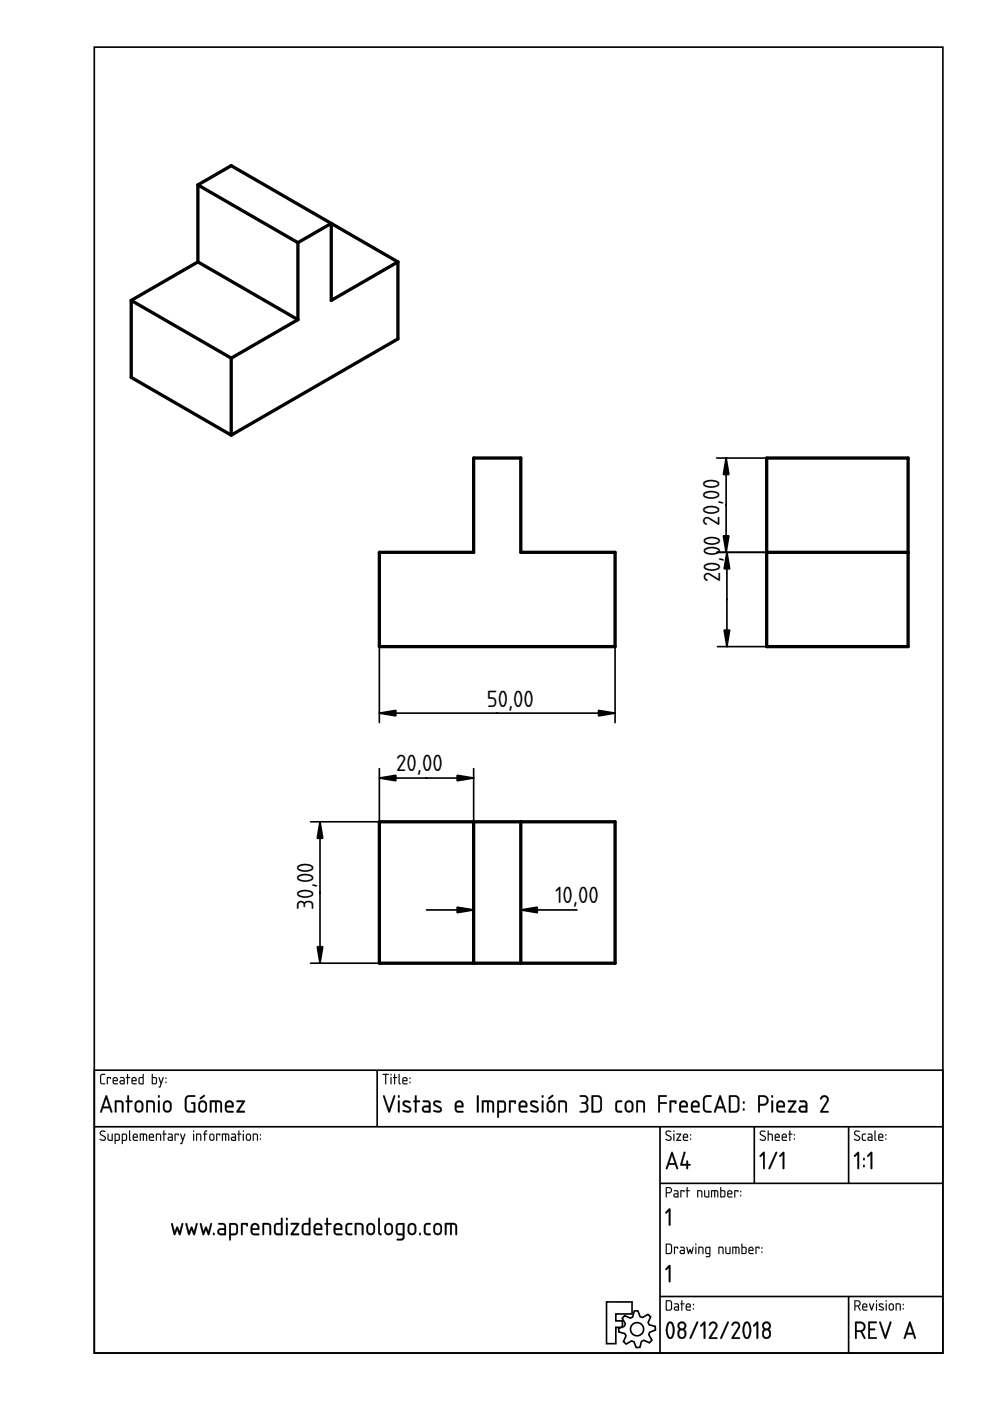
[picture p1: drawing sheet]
<svg xmlns="http://www.w3.org/2000/svg" width="210mm" height="297mm" viewBox="0 0 210 297" stroke-linecap="round" stroke-linejoin="round" font-family="sans-serif">
<defs><g id="words">
<g font-size="7.8">
<text x="152.6" y="111.5" transform="rotate(-90 152.6 111.5)">20,00</text>
<text x="152.7" y="115.8" transform="rotate(-90 152.7 115.8)">0</text>
<text x="152.7" y="123.5" transform="rotate(-90 152.7 123.5)">20,0</text>
<text x="103.2" y="149.8">50,00</text>
<text x="84" y="163.6">20,00</text>
<text x="117.7" y="191.5">10,00</text>
<text x="66.4" y="192.9" transform="rotate(-90 66.4 192.9)">30,00</text>
</g>
</g></defs>
<g fill="none" stroke="#000" stroke-width=".35">
<path d="M20 10h179.9v276.9h-179.9zM20 226.9h179.9v60h-179.9zM20 238.9h179.9M80 226.9v12M139.9 238.9v48M159.9 238.9v12M179.9 238.9v12M139.9 250.9h60M128.6 276h5.4v2.6h-3.4v1.5h1.4v1.3h-1.4v3.5h-2zM132.4 278.9l1.3 .6 .4-.3 .4-1.2 .7-.1 .5 1.3 .5 .1 1.2-.6 .6 .5-.6 1.2 .3 .5 1.2 .3 .1 .8-1.3 .5-.1 .5 .6 1.1-.5 .6-1.2-.5-.5 .2-.3 1.3h-.8l-.5-1.2-.5-.2-1.1 .7-.6-.6 .5-1.2-.2-.4-1.3-.4v-.8l1.2-.4 .2-.5-.7-1.2zM139.9 274.9h60M179.9 274.9v12"/>
<circle cx="135.1" cy="281.8" r="1.4"/>
</g>
<g fill="#000">
<path d="M141.8 256.3l.2-.1 .2 .2v3.3l-.2 .2-.2-.2v-2.9l-.5 .5-.2-.2zM141.8 268.3l.2-.1 .2 .2v3.3l-.2 .2-.2-.2v-2.9l-.5 .5-.2-.2z"/>
<path d="M21.4 227.8l.9-.1v.2h-.7l-.2 .2v1.2l.2 .4h.6l.1 .2h-.7l-.4-.4v-1.3zM22.7 228.4h.8l-.1 .4-.1-.2h-.4l-.1 1.3zM24.2 228.7l-.1 .3h.7l-.2-.4zM24.1 228.5a.55 .55 0 0 1 .7 0 .55 .55 0 0 1 .1 .7h-.8l.1 .5 .8 .1-.7 .1a.91 .91 0 0 1-.2-1.4zM25.6 229.3l.1 .4h.5v-.5zM25.5 228.4h.7l.2 .4v1.1h-.6a.44 .44 0 0 1-.5-.4 .44 .44 0 0 1 .5-.5h.4v-.3l-.7-.2zM27 227.7l.1 .1v.6l.5 .1-.5 .1-.1 1.3-.1-1.3-.2-.1 .2-.1zM28.2 228.7l-.1 .3h.7l-.2-.4zM28.1 228.5a.55 .55 0 0 1 .7 0 .55 .55 0 0 1 .1 .7h-.8l.1 .5 .8 .1-.7 .1a.91 .91 0 0 1-.2-1.4zM29.7 228.6l-.1 .1a.63 .63 0 0 0 0 .7 .63 .63 0 0 0 .7 .3v-1.1zM29.5 228.5l.8-.2v-.5l.1-.1v2.2h-.8l-.2-.3zM32.4 228.6v1.1h.4a.78 .78 0 0 0 .2-1.1zM32.2 227.7l.2 .1v.6h.7l.2 .2v.9l-.3 .4-.8-.1zM33.6 228.4l.2 .1 .4 1 .3-1.1 .2 .1-.8 2.1-.3-.1 .3-.1 .1-.6zM35.1 229.4h.2v.2h-.2zM35.1 228.5h.2v.2h-.2z"/>
<path d="M21.4 227.8l.9-.1v.2l-.8 .1-.1 1.3 .1 .3 .8 .1v.2h-.7l-.4-.3v-1.4zM21.4 227.8l-.2 .4 .1 1.3 .2 .3 .8 .1-.1-.2h-.6l-.2-.4v-1.2l.2-.2h.7v-.2zM22.7 228.4h.9l-.2 .4-.1-.2h-.4v1.2l-.1 .1-.2-.1zM22.7 228.4l.1 1.5 .1-1.4h.4l.1 .3 .1-.4zM24.2 228.7l-.1 .3h.7l-.2-.4zM24.2 228.7l.4-.1 .2 .4h-.7zM24.1 228.5a.56 .56 0 0 1 .7 0 .56 .56 0 0 1 .1 .7h-.8l.1 .4 .8 .2-.7 .1a.92 .92 0 0 1-.2-1.4zM24.1 228.5l-.2 .4 .1 .9 .9 .1v-.2h-.7l-.1-.3v-.2h.8l-.1-.7-.4-.1zM25.6 229.3l.1 .4h.5v-.5zM25.6 229.3l.6-.1v.5l-.6-.1zM25.5 228.4h.7l.3 .4-.1 1.1h-.6a.46 .46 0 0 1-.5-.4 .46 .46 0 0 1 .5-.5h.4v-.3l-.7-.2zM25.5 228.4v.1l.7 .2v.3h-.4a.43 .43 0 0 0-.4 .5 .43 .43 0 0 0 .4 .4h.6v-1.1l-.2-.4zM27 227.7l.2 .1-.1 .6 .5 .1-.5 .1 .1 1.2-.2 .1-.1-.1v-1.2l-.2-.1 .2-.1zM27 227.7v.7l-.3 .1 .3 .1v1.3l.1-1.3 .5-.1-.5-.1v-.6zM28.2 228.7l-.1 .3h.7l-.2-.4zM28.2 228.7l.4-.1 .2 .4h-.7zM28.1 228.5a.56 .56 0 0 1 .7 0 .56 .56 0 0 1 .1 .7h-.8l.1 .4 .8 .2-.7 .1a.92 .92 0 0 1-.2-1.4zM28.1 228.5l-.2 .4 .1 .9 .9 .1v-.2h-.7l-.1-.3v-.2h.8l-.1-.7-.4-.1zM29.7 228.6l-.1 1 .7 .1v-1.1zM29.7 228.6l.6-.1v1.2h-.4a.65 .65 0 0 1-.2-1.1zM29.5 228.5l.8-.2-.1-.5 .3-.1-.1 2.2-.9-.1-.1-.3zM29.5 228.5l-.1 1.1 .3 .3h.7v-2.2l-.1 .1v.6zM32.4 228.6v1.1h.4a.76 .76 0 0 0 0-1.1zM32.4 228.5h.4a.73 .73 0 0 1 .3 1.1l-.7 .1zM32.2 227.7l.2 .1v.6h.7l.2 .2v1.1l-.3 .2-.8-.1zM32.2 227.7v2.1l.8 .1 .3-.4-.1-.9-.2-.2h-.6v-.6zM33.6 228.4l.2 .1 .4 1 .3-1.1 .1-.1 .1 .2-.8 2.1-.3-.1 .3-.1 .1-.6zM33.6 228.4l.5 1.4-.2 .6-.3 .1 .3 .1 .8-2.1-.2-.1-.3 1.1-.4-1zM35.1 229.4h.2v.2h-.2zM35.1 229.4v.2h.1v-.2zM35.1 228.5h.2v.2h-.2zM35.1 228.5v.2h.2v-.2z"/>
<path d="M22.4 232.2l.3 .1 1.1 3.3-.2 .3-.2-.2-.2-.7h-1.3l-.4 .9h-.2l-.1-.2zM22.4 232.3l-1.1 3.4 .1 .2 .2-.1 .2-.9h1.4l.4 1 .2-.3-1.1-3.2zM22.5 233l-.5 1.6h1.1zM22.5 232.9l.6 1.7h-1.2zM24.4 233.3h1.1l.5 .2a3.5 3.5 0 0 1 .2 2.3h-.3l-.1-.2-.1-1.8-1-.1v2v.1h-.3zM24.4 233.4v2.4l.3-.1v-2.1h.8l.3 .3 .1 1.7 .1 .3 .2-.3v-1.2a.8 .8 0 0 0-.7-1.1zM27 232.2h.3l.1 .2v.9h.5l.2 .2-.2 .2h-.5v2l-.2 .2-.2-.2v-2l-.3-.1-.1-.1 .1-.1 .3-.1zM27.1 232.3l-.1 1.1-.3 .1 .3 .1v2.1l.2 .2 .1-.2v-2.1l.8-.1-.2-.1h-.6v-1zM29.1 233.8l-.2 .3v.9l.3 .4a.56 .56 0 0 0 .8-.5v-.8l-.2-.3-.3-.1zM29.1 233.8l.4-.2 .5 .3 .1 1-.3 .5a.57 .57 0 0 1-.6 .1 .57 .57 0 0 1-.3-.5v-.9zM28.9 233.5a.92 .92 0 0 1 .9-.1 .92 .92 0 0 1 .6 .7 1.54 1.54 0 0 1-.3 1.6l-.6 .2-.7-.2a1.81 1.81 0 0 1 .1-2.2zM28.9 233.5l-.3 .7a1.4 1.4 0 0 0 .4 1.6 .89 .89 0 0 0 1.4-.8l-.1-1.1-.2-.3-.7-.3zM31 233.3h1.1l.6 .2a3.5 3.5 0 0 1 .1 2.3h-.3v-.2l-.1-1.8-1.1-.1 .1 2-.1 .1h-.3zM31.1 233.4v2.4l.2-.1v-2.1h.8l.4 .3v1.7l.2 .3 .1-.3v-1.2a.8 .8 0 0 0-.7-1.1zM33.5 233.3h.3l.1 .2v2.2l-.2 .2-.2-.2zM33.6 233.4l-.1 2.3 .2 .2 .1-.2v-2.2zM33.5 232.5a.26 .26 0 0 1 .5 0 .26 .26 0 0 1-.5 0zM33.6 232.3v.4h.2v-.4zM35.1 233.8l-.2 .3v.9l.3 .4a.56 .56 0 0 0 .8-.5v-.8l-.2-.3-.3-.1zM35.1 233.8l.4-.2 .5 .3 .1 1-.3 .5a.57 .57 0 0 1-.6 .1 .57 .57 0 0 1-.3-.5v-.9zM34.9 233.5a.92 .92 0 0 1 .9-.1 .92 .92 0 0 1 .6 .7 1.54 1.54 0 0 1-.3 1.6l-.6 .2-.7-.2a1.81 1.81 0 0 1 .1-2.2zM34.9 233.5l-.3 .7a1.4 1.4 0 0 0 .4 1.6 .89 .89 0 0 0 1.4-.8l-.1-1.1-.2-.3-.7-.3zM39.5 232.4a1.87 1.87 0 0 1 1.7-.2h.2v.3l-1.4 .1-.4 .3v2l.3 .6h1.2v-1.5l-.4 .1-.2-.2 .2-.2h.7v2l-.2 .2h-1.4l-.5-.4-.1-2.4zM39.5 232.5l-.3 .6 .1 2.3 .5 .4h1.5v-2l-.6-.1-.2 .2 .6 .1v1.6l-1.2-.1-.4-.4v-1.9l.3-.6 1.4-.1h.1v-.2l-1.2-.1zM42.4 232.7l.8-.6 .2 .1v.2l-.8 .7-.2-.1zM42.5 232.7l-.1 .3h.3l.7-.6v-.2h-.2zM42.6 233.8l-.2 .3v.9l.3 .4a.56 .56 0 0 0 .8-.5v-.8l-.2-.3-.3-.1zM42.6 233.8l.4-.2 .5 .3 .1 1-.3 .5a.57 .57 0 0 1-.6 .1 .57 .57 0 0 1-.3-.5v-.9zM42.4 233.5a.92 .92 0 0 1 .9-.1 .92 .92 0 0 1 .6 .7 1.54 1.54 0 0 1-.3 1.6l-.6 .2-.7-.2a1.81 1.81 0 0 1 .1-2.2zM42.4 233.5l-.3 .7a1.4 1.4 0 0 0 .4 1.6 .89 .89 0 0 0 1.4-.8l-.1-1.1-.2-.3-.7-.3zM44.5 233.3h1.8l.5 .2a3 3 0 0 1 .2 2.4l-.3-.1v-.1l-.1-1.9-.6-.1v2l-.2 .2-.2-.2v-2h-.8l.1 2-.1 .2h-.3zM44.6 233.4v2.4l.2-.1v-2.1h.8l.1 2.2h.2v-.1v-2.1l.6 .1 .2 .2v1.8l.2 .2 .1-.2v-1.3a.82 .82 0 0 0-.7-1.1zM48.2 233.9l-.1 .5h1.1a.55 .55 0 0 0-.3-.6 .55 .55 0 0 0-.7 .1zM48.2 233.9l.3-.2h.5l.2 .7h-1.2zM48 233.5a.94 .94 0 0 1 1.3 0 .94 .94 0 0 1 .1 1.3h-1.3l.1 .7h1.1l.3 .2-.3 .2h-.9a.92 .92 0 0 1-.7-1.2 1.08 1.08 0 0 1 .3-1.2zM48 233.6a2.22 2.22 0 0 0-.1 2.1l.5 .2h.9l.2-.2-.2-.1-1.1-.1-.2-.4v-.4h1.5v-.7l-.2-.4-.7-.3zM50.2 233.3h1.7v.3l-1.3 1.9h1.2l.1 .1v.3h-1.7v-.4l1.2-1.8h-1.1l-.1-.1zM50.2 233.4l.1 .2h1.2l-1.3 2v.2h1.7l-.1-.3h-1.2l1.3-1.9v-.2z"/>
<path d="M22.4 232.2l.3 .1 1.1 3.3-.2 .3-.4-.9h-1.3l-.4 .9-.3-.2zM22.5 233l-.5 1.6h1.1zM24.4 233.4a1.44 1.44 0 0 1 1.8 .4v1.8l-.2 .3-.2-.3v-1.7l-.3-.2h-.8v2l-.2 .2a4 4 0 0 1-.1-2.5zM27 232.3h.3l.1 .1v.9h.5l.2 .2-.2 .2h-.5v2l-.2 .2-.2-.2v-2l-.4-.2 .4-.2zM29.1 233.8l-.2 .3v.9a.57 .57 0 0 0 .6 .5 .57 .57 0 0 0 .5-.6v-.8l-.1-.3-.4-.1zM28.9 233.5a.92 .92 0 0 1 1.5 .6 1.51 1.51 0 0 1-.3 1.6 .92 .92 0 0 1-1 .1 .92 .92 0 0 1-.5-.8v-1.1zM31 233.4a1.44 1.44 0 0 1 1.8 .4v1.8l-.1 .3-.2-.3v-1.7l-.4-.2h-.8v2l-.1 .2a4 4 0 0 1-.2-2.5zM33.5 233.4h.3l.1 .1v2.2l-.2 .2-.2-.2zM33.5 232.5a.25 .25 0 0 1 .5 0 .25 .25 0 0 1-.5 0zM35.1 233.8l-.2 .3v.9a.57 .57 0 0 0 .6 .5 .57 .57 0 0 0 .5-.6v-.8l-.1-.3-.4-.1zM34.9 233.5a.92 .92 0 0 1 1.5 .6 1.51 1.51 0 0 1-.3 1.6 .92 .92 0 0 1-1 .1 .92 .92 0 0 1-.5-.8v-1.1zM39.5 232.5l.6-.3h1.3v.3l-.2 .1h-1.4l-.3 .6 .1 1.9 .3 .4h1.2v-1.5h-.4l-.2-.1 .2-.2h.7v2.1l-1.6 .1-.5-.4-.1-2.4zM42.4 232.7l.8-.5h.2v.2l-.8 .6h-.2zM42.6 233.8l-.2 .3v.9a.57 .57 0 0 0 .6 .5 .57 .57 0 0 0 .5-.6v-.8l-.1-.3-.4-.1zM42.4 233.5a.92 .92 0 0 1 1.5 .6 1.51 1.51 0 0 1-.3 1.6 .92 .92 0 0 1-1 .1 .92 .92 0 0 1-.6-.8l.1-1.1zM44.6 233.3h1.7a.84 .84 0 0 1 .8 1.1v1.3l-.2 .2-.2-.2v-1.8l-.2-.2h-.5v2l-.1 .1h-.3v-2.1h-.8v2v.1h-.3zM48.2 233.9l-.1 .5h1.1a.58 .58 0 0 0-.3-.7 .58 .58 0 0 0-.7 .2zM48 233.5a.92 .92 0 0 1 1.2 .1 .92 .92 0 0 1 .2 1.2h-1.3l.1 .7h1.1l.2 .2-.2 .2h-.9a.89 .89 0 0 1-.7-1.2 1.14 1.14 0 0 1 .3-1.2zM50.2 233.3h1.7v.3l-1.3 1.9h1.2l.1 .1v.3l-1.7-.1v-.2l1.2-1.9h-1.1l-.1-.1z"/>
<path d="M81.1 227.7h1.2l.1 .1-.5 .1v1.9l-.1 .1-.1-.1v-1.9h-.6zM81.2 227.7v.2h.5l.1 2 .1-2 .5-.1zM82.8 228.4l.2 .1v1.3l-.1 .1-.1-.1zM82.8 228.4l.1 1.5 .1-1.4zM82.8 227.8a.15 .15 0 0 1 .3 0 .15 .15 0 0 1-.3 0zM82.8 227.7v.3h.2v-.3zM83.6 227.7l.2 .1v.6l.4 .1-.4 .1v1.2l-.1 .1-.2-.1 .1-1.2-.3-.1 .3-.1zM83.6 227.7v.7l-.3 .1 .3 .1 .1 1.3v-1.3l.5-.1-.5-.1v-.6zM84.5 227.7l.2 .1v1.7l.3 .3-.2 .1-.3-.3zM84.6 227.7l-.1 1.9 .1 .2 .2 .1-.1-2.1zM85.6 228.7l-.1 .3h.7l-.2-.4zM85.6 228.7l.4-.1 .2 .4h-.7zM85.5 228.5a.56 .56 0 0 1 .7 0 .56 .56 0 0 1 .1 .7h-.8l.1 .4 .8 .2-.7 .1a.92 .92 0 0 1-.2-1.4zM85.5 228.5l-.2 .4 .1 .9 1 .1v-.2h-.8l-.1-.3v-.2h.9l-.1-.7-.4-.1zM86.8 229.4h.2v.2h-.2zM86.9 229.4v.2h.1v-.2zM86.8 228.5h.2v.2h-.2zM86.9 228.5v.2h.1v-.2z"/>
<path d="M81.1 227.7l1.3 .1-.5 .1-.1 2-.1-2h-.6zM82.8 228.4l.2 .1-.1 1.4zM82.8 227.8a.15 .15 0 0 1 .3 0 .15 .15 0 0 1-.3 0zM83.6 227.7l.2 .1v.6l.4 .1-.4 .1-.1 1.3-.1-1.3-.3-.1 .3-.1zM84.5 227.7l.2 .1v1.7l.2 .3-.1 .1-.3-.3zM85.6 228.7l-.1 .3h.7l-.2-.4zM85.5 228.5a.55 .55 0 0 1 .7 0 .55 .55 0 0 1 .1 .7h-.8l.1 .5 .8 .1-.7 .1a.91 .91 0 0 1-.2-1.4zM86.8 229.4h.2v.2h-.2zM86.8 228.5h.2v.2h-.1z"/>
<path d="M81.2 232.2l.4 .2 .9 2.8 .9-2.8 .4-.2v.3l-1.2 3.4-.3-.2zM81.3 232.3l1 3.4 .3 .1 1.1-3.5-.2 .1-1 2.8-1-2.8zM84.4 233.3h.3l.1 .2v2.2l-.2 .2-.2-.2zM84.4 233.4v2.3l.2 .2 .1-.2v-2.2zM84.3 232.5a.3 .3 0 0 1 .6 0 .3 .3 0 0 1-.6 0zM84.4 232.3v.4h.3v-.4zM85.5 233.5a1.2 1.2 0 0 1 1.5 .2l-.2 .2a.82 .82 0 0 0-1.1 .1l.2 .2 .9 .4a.68 .68 0 0 1 .4 .9 .68 .68 0 0 1-.9 .4l-.9-.3 .1-.3 1 .2 .3-.1v-.3l-1.1-.5a.68 .68 0 0 1-.2-1.1zM85.5 233.5l-.1 .4 .1 .5 1.1 .5 .3 .3-.3 .3-1.1-.1-.1 .1a1.8 1.8 0 0 0 1.5 .3 .61 .61 0 0 0 .3-.6 .61 .61 0 0 0-.4-.5l-.9-.5-.2-.2a.62 .62 0 0 1 1-.2h.2v-.3l-.9-.2zM88 232.2h.3l.1 .2-.1 .9h.6l.2 .2-.2 .2h-.6l.1 2-.2 .2-.3-.2 .1-2-.4-.1v-.1v-.1l.4-.1zM88 232.3v1.1l-.4 .1 .4 .1v2.1l.2 .2 .1-.2v-2.1l.8-.1-.2-.1h-.6v-1zM89.9 234.9v.4l.2 .2h.8v-.7zM89.9 234.9l1.1-.2v.9l-1.1-.2-.1-.2zM89.7 233.3h1.1l.5 .6v1.9l-.2 .1h-.9a.76 .76 0 0 1-.8-.7 .76 .76 0 0 1 .8-.8h.7v-.5l-.2-.2-1-.1zM89.7 233.4v.2l1 .1 .2 .2 .1 .5h-.8a.71 .71 0 0 0-.7 .8 .71 .71 0 0 0 .7 .7l1.1-.1v-1.9l-.5-.5zM92 233.5a1.2 1.2 0 0 1 1.5 .2l-.2 .2a.82 .82 0 0 0-1.1 .1l.2 .2 .9 .4a.68 .68 0 0 1 .4 .9 .68 .68 0 0 1-.9 .4l-.9-.3 .1-.3 1 .2 .3-.1v-.3l-1.1-.5a.68 .68 0 0 1-.2-1.1zM92 233.5l-.1 .4 .1 .5 1.1 .5 .3 .3-.3 .3-1.1-.1-.1 .1a1.8 1.8 0 0 0 1.5 .3 .61 .61 0 0 0 .3-.6 .61 .61 0 0 0-.4-.5l-.9-.5-.2-.2a.62 .62 0 0 1 1-.2h.2v-.3l-.9-.2zM96.9 233.9l-.1 .5h1.1a.55 .55 0 0 0-.3-.6 .55 .55 0 0 0-.7 .1zM96.9 233.9l.3-.2h.5l.2 .7h-1.1zM96.7 233.5a.92 .92 0 0 1 1.3 0 .92 .92 0 0 1 .1 1.3h-1.3l.2 .7h1.1l.2 .2-.2 .2h-.9a.92 .92 0 0 1-.8-1.2 1.17 1.17 0 0 1 .3-1.2zM96.8 233.6a2.22 2.22 0 0 0-.2 2.1l.6 .2h.9l.1-.2-.1-.1-1.2-.1-.1-.4v-.4h1.4v-.7l-.2-.4-.6-.3zM101.2 232.3h.3v.1v3.3l-.2 .2-.2-.2zM101.2 232.3l-.1 3.4 .2 .2 .2-.2v-3.3l-.1-.1zM102.2 233.3h1.8l.5 .2a3 3 0 0 1 .2 2.4l-.3-.1v-.1l-.1-1.9-.7-.1 .1 2-.2 .2-.3-.2 .1-2h-.8v2v.2h-.3zM102.3 233.4l-.1 2.4 .3-.1v-2.1h.8v2.2h.3v-.1v-2.1l.6 .1 .2 .2v1.8l.2 .2 .1-.2v-1.3a.82 .82 0 0 0-.7-1.1zM105.8 233.7v1.8h.9l.2-.3-.1-1.4zM105.8 233.7h.9l.2 .2v1.3l-.2 .3-.9 .1zM105.5 233.4l1.3-.1 .3 .3 .2 .5-.1 1.4-.4 .4h-1v.9l-.2 .2-.2-.2zM105.5 233.4v3.5h.2l.1-.1v-.9l1.1-.1a2.14 2.14 0 0 0 .3-1.9v-.2a1.5 1.5 0 0 0-1.7-.3zM108 233.3h1.2l.2 .2v.5l-.2 .1-.1-.1-.1-.3h-.7v2l-.2 .2-.2-.2zM108 233.4a4.3 4.3 0 0 0 .1 2.5l.2-.2v-2.1h.8l.1 .4 .2-.5-.2-.2zM110.5 233.9l-.2 .5h1.1a.55 .55 0 0 0-.2-.6 .55 .55 0 0 0-.7 .1zM110.4 233.9l.3-.2h.5l.3 .7h-1.2zM110.3 233.5a.94 .94 0 0 1 1.2 0 .94 .94 0 0 1 .1 1.3h-1.3l.2 .7h1.1l.2 .2-.2 .2h-.9a.92 .92 0 0 1-.8-1.2 1.08 1.08 0 0 1 .4-1.2zM110.3 233.6a2.22 2.22 0 0 0-.1 2.1l.5 .2h.9l.2-.2-.2-.1-1.1-.1-.2-.4v-.4h1.4l.1-.7-.2-.4-.7-.3zM112.6 233.5a1.2 1.2 0 0 1 1.5 .2l-.2 .2a.82 .82 0 0 0-1.1 .1l.1 .2 .9 .4a.68 .68 0 0 1 .4 .9 .68 .68 0 0 1-.9 .4l-.9-.3 .2-.3 .9 .2 .3-.1v-.3l-1-.5a.68 .68 0 0 1-.2-1.1zM112.6 233.5l-.2 .4 .2 .5 1.1 .5 .2 .3-.2 .3-1.1-.1-.2 .1a1.8 1.8 0 0 0 1.5 .3 .61 .61 0 0 0 .3-.6 .61 .61 0 0 0-.4-.5l-.9-.5-.2-.2a.62 .62 0 0 1 1-.2h.3l-.1-.3-.9-.2zM114.9 233.3h.3l.1 .2v2.2l-.3 .2-.2-.2zM114.9 233.4v2.3l.1 .2 .2-.2v-2.2zM114.8 232.5a.26 .26 0 0 1 .5 0 .26 .26 0 0 1-.5 0zM114.9 232.3v.4h.3v-.4zM116.3 232.7l.8-.6 .2 .1v.2l-.8 .7-.2-.1zM116.3 232.7v.3h.2l.8-.6v-.2h-.2zM116.5 233.8l-.2 .3v.9l.2 .4a.56 .56 0 0 0 .9-.5v-.8l-.2-.3-.4-.1zM116.4 233.8l.4-.2 .5 .3 .1 1-.2 .5a.57 .57 0 0 1-.6 .1 .57 .57 0 0 1-.4-.5l.1-.9zM116.2 233.5h.1a.92 .92 0 0 1 .9-.1 .92 .92 0 0 1 .6 .7 1.54 1.54 0 0 1-.3 1.6l-.7 .2-.6-.2a1.81 1.81 0 0 1 0-2.2zM116.3 233.5l-.4 .7a1.4 1.4 0 0 0 .5 1.6 .89 .89 0 0 0 1.3-.8v-1.1l-.2-.3-.7-.3zM118.4 233.3h1.1l.5 .2a3.5 3.5 0 0 1 .2 2.3h-.3l-.1-.2-.1-1.8-1-.1v2v.1h-.3zM118.4 233.4v2.4l.3-.1v-2.1h.8l.3 .3 .1 1.7 .1 .3 .2-.3v-1.2a.8 .8 0 0 0-.7-1.1zM122.9 232.2h1.2l.4 .3a.88 .88 0 0 1-.1 1.4v-.1a1.2 1.2 0 0 1 .2 1.7 1.2 1.2 0 0 1-1.7 .2l.2-.2 1.1-.1a.87 .87 0 0 0 0-1 .87 .87 0 0 0-.9-.4v-.3h.2a.61 .61 0 0 0 .7-.2 .61 .61 0 0 0 0-.7l-1.3-.3zM123 232.3v.2h.9a.56 .56 0 0 1 .5 .4 .56 .56 0 0 1-.2 .6l-.9 .3 1 .4a.9 .9 0 0 1 0 1.2 .9 .9 0 0 1-1.2 .2l-.2 .1a1.15 1.15 0 0 0 1.6-.2 1.15 1.15 0 0 0-.2-1.6 .93 .93 0 0 0 .3-1.2 .93 .93 0 0 0-1.1-.5zM125.8 232.6v2.9h1.2l.2-.5v-2.1l-.4-.3zM125.7 232.5l1.2 .1 .3 .2v2.5a1.67 1.67 0 0 1-1.5 .3zM125.4 232.2h1.6l.4 .3 .2 .4v2.4l-.6 .6h-1.6zM125.5 232.3v3.5h1.5l.6-.5v-2.4l-.6-.6zM130.6 233.5a1.11 1.11 0 0 1 1.3 0v.1a.86 .86 0 0 0-1.1 .5l.1 1.2 1 .3v.1a.97 .97 0 0 1-1.2 .1 .97 .97 0 0 1-.3-1.3l.1-.7zM130.7 233.5l-.2 .4a2.6 2.6 0 0 0 .2 1.8 1.1 1.1 0 0 0 1.2 0l-.2-.1-.7-.1a1.97 1.97 0 0 1 0-1.8l.7-.1 .2-.1a1.12 1.12 0 0 0-1.2 0zM133 233.8l-.1 .3-.1 .9 .3 .4a.56 .56 0 0 0 .8-.5v-.8l-.2-.3-.3-.1zM133 233.8l.4-.2 .5 .3 .1 1-.3 .5a.57 .57 0 0 1-.6 .1 .57 .57 0 0 1-.3-.5v-.9zM132.8 233.5a.92 .92 0 0 1 1-.1 .92 .92 0 0 1 .5 .7 1.54 1.54 0 0 1-.3 1.6l-.6 .2-.7-.2a1.81 1.81 0 0 1 .1-2.2zM132.8 233.5l-.3 .7a1.4 1.4 0 0 0 .4 1.6 .89 .89 0 0 0 1.4-.8l-.1-1.1-.2-.3-.7-.3zM134.9 233.3h1.1l.6 .2a3.5 3.5 0 0 1 .1 2.3h-.3v-.2l-.1-1.8-1-.1v2l-.1 .1h-.3zM135 233.4v2.4l.2-.1v-2.1h.8l.4 .3v1.7l.2 .3 .1-.3v-1.2a.8 .8 0 0 0-.7-1.1zM139.6 232.2h1.6l.2 .2-.2 .2h-1.3v1.1h1.3l.2 .2-.2 .2-1.3-.1v1.7l-.2 .2-.2-.2zM139.6 232.3v3.4l.1 .2 .2-.2v-1.7h1.3l.2-.1-.2-.2h-1.3v-1.2h1.3l.2-.1-.2-.2zM142 233.3h1.2l.3 .2-.1 .5-.1 .1-.2-.1v-.3h-.8v2l-.2 .2-.2-.2zM142 233.4a4.3 4.3 0 0 0 .1 2.5l.2-.2v-2.1h.8l.2 .4 .1-.5-.2-.2zM144.5 233.9l-.1 .5h1.1a.55 .55 0 0 0-.3-.6 .55 .55 0 0 0-.7 .1zM144.5 233.9l.3-.2h.5l.2 .7h-1.2zM144.3 233.5a.94 .94 0 0 1 1.3 0 .94 .94 0 0 1 .1 1.3h-1.3l.1 .7h1.1l.3 .2-.3 .2h-.9a.92 .92 0 0 1-.7-1.2 1.08 1.08 0 0 1 .3-1.2zM144.3 233.6a2.22 2.22 0 0 0-.1 2.1l.5 .2h.9l.2-.2-.2-.1-1.1-.1-.2-.4v-.4h1.5v-.7l-.2-.4-.7-.3zM147 233.9l-.1 .5h1.1a.55 .55 0 0 0-.3-.6 .55 .55 0 0 0-.7 .1zM147 233.9l.3-.2h.5l.2 .7h-1.2zM146.8 233.5a.94 .94 0 0 1 1.3 0 .94 .94 0 0 1 .1 1.3h-1.3l.1 .7h1.1l.3 .2-.3 .2h-.9a.92 .92 0 0 1-.7-1.2 1.08 1.08 0 0 1 .3-1.2zM146.8 233.6a2.22 2.22 0 0 0-.1 2.1l.5 .2h.9l.2-.2-.2-.1-1.1-.1-.2-.4v-.4h1.5v-.7l-.2-.4-.7-.3zM149.3 232.4l.4-.2h1.2l-.1 .3-1.2 .2-.2 2.3 .2 .4 1.3 .2v.3h-1.2l-.6-.5-.1-2.3zM149.4 232.5l-.3 .6 .1 2.3 .5 .4 1 .1 .1-.3h-.9l-.4-.3-.1-2.2 .3-.5 1-.1 .2-.1a1.48 1.48 0 0 0-1.5 .1zM152.6 232.2l.3 .1 1.1 3.3-.2 .3-.2-.2-.2-.7h-1.4l-.3 .9h-.3v-.2zM152.6 232.3l-1.2 3.4 .2 .2 .1-.1 .3-.9h1.4l.4 1 .1-.3-1.1-3.2zM152.6 233l-.5 1.6h1.1zM152.7 232.9l.6 1.7h-1.2zM154.9 232.6v2.9h1.2l.3-.5-.1-2.1-.3-.3zM154.9 232.5l1.1 .1 .4 .2v2.5a1.67 1.67 0 0 1-1.5 .3zM154.6 232.2h1.5l.4 .3 .3 .4v2.4l-.7 .6h-1.5zM154.6 232.3v3.5h1.5l.6-.5v-2.4l-.6-.6zM157.5 235l.4 .1-.1 .4-.3-.1zM157.6 235v.4h.2v-.4zM157.5 233.8a.26 .26 0 0 1 .5 0 .26 .26 0 0 1-.5 0zM157.6 233.6v.3h.2v-.3zM161.1 232.6v1.5l.8-.1a.72 .72 0 0 0 .7-.7 .72 .72 0 0 0-.8-.7zM161.1 232.5h.7a.77 .77 0 0 1 .8 .8 .77 .77 0 0 1-.7 .8h-.8zM160.8 232.2h.1a1.71 1.71 0 0 1 1.8 .4 1.11 1.11 0 0 1 .2 1.2 1.11 1.11 0 0 1-1 .6h-.8v1.3v.2h-.3zM160.8 232.3v3.4l.1 .2 .2-.2v-1.3a1.49 1.49 0 0 0 1.6-.5h.1a1.1 1.1 0 0 0-.9-1.7zM163.6 233.3h.3v.2v2.2l-.2 .2-.2-.2zM163.6 233.4v2.3l.1 .2 .2-.2v-2.2zM163.5 232.5a.26 .26 0 0 1 .5 0 .26 .26 0 0 1-.5 0zM163.6 232.3v.4h.2v-.4zM165.1 233.9l-.1 .5h1.1a.55 .55 0 0 0-.3-.6 .55 .55 0 0 0-.7 .1zM165.1 233.9l.3-.2h.5l.2 .7h-1.2zM164.9 233.5a.94 .94 0 0 1 1.3 0 .94 .94 0 0 1 .1 1.3h-1.3l.1 .7h1.1l.3 .2-.3 .2h-.9a.92 .92 0 0 1-.7-1.2 1.08 1.08 0 0 1 .3-1.2zM164.9 233.6a2.22 2.22 0 0 0-.1 2.1l.5 .2h.9l.2-.2-.2-.1-1.1-.1-.2-.4v-.4h1.5v-.7l-.2-.4-.7-.3zM167.1 233.3h1.7v.3l-1.3 1.9h1.2l.1 .1v.3h-1.7v-.4l1.2-1.8h-1.1l-.1-.1zM167.1 233.4l.1 .2h1.2l-1.3 2v.2h1.7l-.1-.3h-1.2l1.3-1.9v-.2zM169.8 234.9l-.1 .4 .2 .2h.9v-.7zM169.8 234.9l1-.2v.9l-1-.2-.1-.2zM169.5 233.3h1.2l.5 .6v1.9l-.2 .1h-1a.76 .76 0 0 1-.7-.7 .76 .76 0 0 1 .7-.8h.8v-.5l-.2-.2-1.1-.1zM169.6 233.4v.2l1 .1 .2 .2v.5h-.8a.71 .71 0 0 0-.7 .8 .71 .71 0 0 0 .7 .7l1.1-.1v-1.9l-.5-.5zM174.1 232.5l.2-.1a.87 .87 0 0 1 1.2 .2l.2 .3v.6l-1.3 2.1 1.1-.1 .2 .1v.3h-1.8v-.3l1.3-2.1a.58 .58 0 0 0-.3-.9 .58 .58 0 0 0-.7 .5l-.4-.2zM174.2 232.5l-.3 .4 .2 .2 .1-.1a.56 .56 0 0 1 .5-.4 .56 .56 0 0 1 .5 .2l.1 .5-1.4 2.3v.2h1.7l-.1-.2h-1.2l1.3-2a.94 .94 0 0 0-.5-1.3h-.5z"/>
<path d="M81.3 232.3l.3 .1 .9 2.8 .9-2.8 .3-.1-1.1 3.6-.3-.2zM84.4 233.4h.3v.1v2.2l-.1 .2-.2-.2zM84.4 232.5a.24 .24 0 0 1 .4 0 .24 .24 0 0 1-.4 0zM85.5 233.5a1.19 1.19 0 0 1 1.5 .2l-.2 .1-.6-.1a.34 .34 0 0 0-.4 0 .34 .34 0 0 0 0 .4l1 .5a.71 .71 0 0 1 .3 1 .71 .71 0 0 1-1 .2l-.7-.2v-.2h.2a.78 .78 0 0 0 1.2-.2l-.2-.2-.9-.5a.65 .65 0 0 1-.2-1zM88 232.3h.3v.1v.9h.6l.2 .2-.2 .2h-.6v2l-.1 .2-.2-.2v-2l-.4-.2 .4-.2zM89.9 234.9l-.1 .4 .3 .2h.8v-.7zM89.7 233.4l1.1-.1 .5 .6v1.9l-.2 .1h-.9a.74 .74 0 0 1-.7-.7 .74 .74 0 0 1 .7-.8h.7v-.5l-.2-.2-1-.1zM92 233.5a1.19 1.19 0 0 1 1.5 .2l-.2 .1-.6-.1a.34 .34 0 0 0-.4 0 .34 .34 0 0 0 0 .4l1 .5a.71 .71 0 0 1 .3 1 .71 .71 0 0 1-1 .2l-.7-.2v-.2h.2a.78 .78 0 0 0 1.2-.2l-.2-.2-.9-.5a.65 .65 0 0 1-.2-1zM96.9 233.9l-.1 .5h1.1a.58 .58 0 0 0-.3-.7 .58 .58 0 0 0-.7 .2zM96.7 233.5a.92 .92 0 0 1 1.3 .1 .92 .92 0 0 1 .1 1.2h-1.3l.2 .7h1.1l.2 .2-.2 .2h-.9a.89 .89 0 0 1-.8-1.2 1.14 1.14 0 0 1 .3-1.2zM101.2 232.3h.2l.1 .1v3.3l-.2 .2-.2-.2zM102.2 233.3h1.8a.84 .84 0 0 1 .7 1.1v1.3l-.1 .2-.2-.2v-1.8l-.2-.2h-.6v2v.1h-.3v-2.1h-.8v2v.1h-.3zM105.8 233.7v1.8h.9l.2-.3v-1.3l-.2-.2zM105.5 233.4a1.38 1.38 0 0 1 1.8 .5v.2a1.71 1.71 0 0 1-.5 1.8h-1l-.1 1.1h-.2zM108 233.4l1.2-.1 .2 .2-.2 .5h-.1l-.1-.3h-.7v2l-.2 .2a3.9 3.9 0 0 1-.1-2.5zM110.5 233.9l-.2 .5h1.2a.58 .58 0 0 0-.3-.7 .58 .58 0 0 0-.7 .2zM110.3 233.5a.92 .92 0 0 1 1.2 .1 .92 .92 0 0 1 .1 1.2h-1.3l.2 .7h1.1l.2 .2-.2 .2h-.9a.89 .89 0 0 1-.7-1.2 1.14 1.14 0 0 1 .3-1.2zM112.6 233.5a1.19 1.19 0 0 1 1.4 .2l-.1 .1-.6-.1a.34 .34 0 0 0-.4 0 .34 .34 0 0 0-.1 .4l1 .5a.71 .71 0 0 1 .3 1 .71 .71 0 0 1-1 .2l-.7-.2v-.2h.3a.78 .78 0 0 0 1.2-.2l-.2-.2-.9-.5a.65 .65 0 0 1-.2-1zM114.9 233.4h.3v.1v2.2l-.2 .2-.1-.2zM114.9 232.5a.24 .24 0 0 1 .4 0 .24 .24 0 0 1-.4 0zM116.3 232.7l.8-.5h.2v.2l-.8 .6h-.2zM116.5 233.8l-.2 .3v.9a.57 .57 0 0 0 .6 .5 .57 .57 0 0 0 .5-.6v-.8l-.2-.3-.4-.1zM116.3 233.5a.92 .92 0 0 1 1.4 .6 1.51 1.51 0 0 1-.2 1.6 .92 .92 0 0 1-1 .1 .92 .92 0 0 1-.6-.8l.1-1.1zM118.4 233.4a1.44 1.44 0 0 1 1.8 .4v1.8l-.2 .3-.2-.3v-1.7l-.3-.2h-.8v2l-.2 .2a4 4 0 0 1-.1-2.5zM123 232.2a1.2 1.2 0 0 1 1.7 .9l-.3 .8a1.18 1.18 0 0 1 .2 1.6 1.18 1.18 0 0 1-1.7 .2l.2-.2a.88 .88 0 0 0 1.1-.1 .88 .88 0 0 0 .1-1.1l-.3-.2-.7-.1v-.3a.67 .67 0 0 0 .9-.2 .67 .67 0 0 0-.1-.9l-1.1-.1zM125.8 232.6v2.9h1.2l.3-.5-.1-2.1-.3-.3zM125.5 232.3l1.5-.1 .6 .7v2.4l-.6 .6-1.5-.1zM130.7 233.5a1.11 1.11 0 0 1 1.2 0v.1a.86 .86 0 0 0-1.1 .5l.1 1.2 .1 .2 .9 .1v.1a.96 .96 0 0 1-1.2 0 .96 .96 0 0 1-.2-1.2v-.6zM133 233.8l-.2 .3v.9a.57 .57 0 0 0 .6 .5 .57 .57 0 0 0 .5-.6v-.8l-.1-.3-.4-.1zM132.8 233.5a.92 .92 0 0 1 1.5 .6 1.51 1.51 0 0 1-.3 1.6 .92 .92 0 0 1-1 .1 .92 .92 0 0 1-.5-.8v-1.1zM135 233.4a1.44 1.44 0 0 1 1.7 .4v1.8l-.1 .3-.2-.3v-1.7l-.4-.2h-.7v2l-.2 .2a3.9 3.9 0 0 1-.1-2.5zM139.6 232.2h1.6l.2 .2-.2 .2h-1.3v1.1h1.3l.2 .2-.2 .1h-1.3v1.7l-.2 .2-.1-.2zM142 233.4l1.2-.1 .2 .2-.1 .5h-.2v-.3h-.8v2l-.2 .2a3.9 3.9 0 0 1-.1-2.5zM144.5 233.9l-.1 .5h1.1a.58 .58 0 0 0-.3-.7 .58 .58 0 0 0-.7 .2zM144.3 233.5a.92 .92 0 0 1 1.3 .1 .92 .92 0 0 1 .1 1.2h-1.3l.1 .7h1.1l.2 .2-.2 .2h-.9a.89 .89 0 0 1-.7-1.2 1.14 1.14 0 0 1 .3-1.2zM147 233.9l-.1 .5h1.1a.58 .58 0 0 0-.3-.7 .58 .58 0 0 0-.7 .2zM146.8 233.5a.92 .92 0 0 1 1.3 .1 .92 .92 0 0 1 .1 1.2h-1.3l.1 .7h1.1l.2 .2-.2 .2h-.9a.89 .89 0 0 1-.7-1.2 1.14 1.14 0 0 1 .3-1.2zM149.3 232.5a1.46 1.46 0 0 1 1.6-.1l-.2 .2h-1l-.3 .5 .1 2.2 .4 .2 .9 .1-.1 .3h-1l-.6-.5v-2.3zM152.6 232.2l.2 .1 1.1 3.3-.1 .3-.4-.9h-1.4l-.3 .9-.3-.2zM152.7 233l-.6 1.6h1.1zM154.9 232.6v2.9h1.2l.3-.5v-2.1l-.4-.3zM154.6 232.3l1.5-.1 .6 .7v2.4l-.6 .6-1.5-.1zM157.5 235h.3v.4h-.3zM157.5 233.6h.3v.4l-.3-.1zM161.1 232.6v1.5h.8a.75 .75 0 0 0 .7-.8 .75 .75 0 0 0-.8-.7zM160.8 232.3l.1-.1a1.69 1.69 0 0 1 1.8 .4 1.1 1.1 0 0 1 .2 1.1 1.1 1.1 0 0 1-1 .7h-.8v1.3v.1h-.3zM163.6 233.4h.3v.1v2.2l-.2 .2-.2-.2zM163.5 232.5a.25 .25 0 0 1 .5 0 .25 .25 0 0 1-.5 0zM165.1 233.9l-.1 .5h1.1a.58 .58 0 0 0-.3-.7 .58 .58 0 0 0-.7 .2zM164.9 233.5a.92 .92 0 0 1 1.2 .1 .92 .92 0 0 1 .2 1.2h-1.3l.1 .7h1.1l.2 .2-.2 .2h-.9a.89 .89 0 0 1-.7-1.2 1.14 1.14 0 0 1 .3-1.2zM167.1 233.3h1.7v.3l-1.3 1.9h1.2l.1 .1v.3l-1.7-.1v-.2l1.2-1.9h-1.1l-.1-.1zM169.8 234.9l-.1 .4 .2 .2h.9v-.7zM169.6 233.4l1.1-.1 .4 .6 .1 1.9-.2 .1h-1a.74 .74 0 0 1-.7-.7 .74 .74 0 0 1 .7-.8h.8v-.5l-.2-.2-1-.1zM174.1 232.5a.92 .92 0 0 1 1.3-.1 .92 .92 0 0 1 .2 1.2l-1.2 2h1.1h.2v.3h-1.8v-.3l1.3-2.1a.6 .6 0 0 0-.2-.9 .6 .6 0 0 0-.9 .5l-.2-.2z"/>
<path d="M21.3 239.8l.2-.1h.6l.2 .1-.1 .2a.48 .48 0 0 0-.5-.1 .48 .48 0 0 0-.3 .5l1 .7-.1 .7a.76 .76 0 0 1-1.1-.3l.8 .2 .2-.4-1-.9zM21.3 239.9l-.1 .5 .8 .6a.35 .35 0 0 1 .3 .4 .35 .35 0 0 1-.4 .3l-.7-.2v.2a.67 .67 0 0 0 .8 .2 .67 .67 0 0 0 .4-.8l-1.1-.8 .2-.4 .8 .1a.65 .65 0 0 0-1-.1zM22.8 240.4l.2 .1v1l.7 .2v-1.2l.2-.1v1.5h-.7l-.3-.1zM22.8 240.4l.1 1.3 1 .2v-1.5l-.2 .1v1.2h-.5l-.2-.2v-1zM24.5 240.6v1.1l.6-.1v-1zM24.5 240.6l.7 .1-.1 1h-.6zM24.3 240.4h.9l.2 .4-.1 1-.8 .1-.1 .7-.1-.2zM24.3 240.4v2.1l.2-.1v-.5h.5a.95 .95 0 0 0 .3-1.4zM26 240.6v1.1l.6-.1 .1-1zM26 240.6l.7 .1-.1 1h-.6zM25.8 240.4h.9l.3 .4-.2 1-.8 .1-.1 .7-.1-.2zM25.9 240.4v2.1l.1-.1v-.5h.5a.95 .95 0 0 0 .3-1.4zM27.4 239.7l.2 .1v1.7l.2 .3-.1 .1-.4-.3zM27.4 239.7v1.9v.2l.3 .1-.1-2.1zM28.4 240.7v.3h.6l-.2-.4zM28.4 240.7l.5-.1 .1 .4h-.7zM28.3 240.5a.56 .56 0 0 1 .8 0 .56 .56 0 0 1 0 .7h-.7v.4l.9 .2-.7 .1a.92 .92 0 0 1-.3-1.4zM28.3 240.5l-.1 .4 .1 .9 .9 .1v-.2h-.8l-.1-.3v-.2h.9l-.1-.7-.4-.1zM29.7 240.3l1.3 .1 .2 .4v1.1l-.2-.1-.1-1.2h-.4v1.2l-.1 .1-.1-.1v-1.2h-.5l.1 1.2-.2 .1zM29.7 240.4v1.5l.1-.1v-1.3h.5l.1 1.4 .1-1.4 .4 .1 .1 1.2h.1a1.36 1.36 0 0 0-.2-1.4zM31.8 240.7v.3h.6l-.1-.4zM31.8 240.7l.5-.1 .2 .4h-.7zM31.7 240.5a.56 .56 0 0 1 .8 0 .56 .56 0 0 1 .1 .7h-.8v.4l.9 .2-.7 .1a.92 .92 0 0 1-.3-1.4zM31.8 240.5l-.2 .4 .1 .9 .9 .1v-.2h-.7l-.1-.3v-.2h.8l-.1-.7-.4-.1zM33.1 240.4l.6-.1 .4 .2v1.4l-.2-.2v-1.1h-.6v1.2l-.2 .1zM33.1 240.4v1.4h.1v-1.3l.7 .2 .2 1.2v-.7a.7 .7 0 0 0-.2-.8 .7 .7 0 0 0-.8 0zM34.7 239.7l.2 .1v.6l.4 .1-.4 .1v1.2l-.2 .1-.1-.1v-1.2l-.2-.1 .2-.1zM34.7 239.7v.7l-.3 .1h.3v1.4l.1-1.4h.5l-.5-.1v-.6zM35.8 241.3l.1 .3 .5 .1v-.5zM35.8 241.3l.6-.1v.5l-.6-.1zM35.7 240.4h.7l.3 .4-.1 1.1h-.6a.46 .46 0 0 1-.5-.5 .46 .46 0 0 1 .5-.4h.4v-.3l-.7-.2zM35.7 240.4v.1l.7 .2v.3h-.4a.43 .43 0 0 0-.5 .4 .43 .43 0 0 0 .5 .5l.6-.1v-1l-.2-.4zM37 240.4h.9l-.1 .4-.1-.2h-.5v1.2l-.1 .1-.1-.1zM37.1 240.4v1.5l.1-1.4h.5l.1 .3 .1-.4zM38.2 240.4h.2l.3 1.1 .4-1.1 .1-.1 .1 .2-.8 2.1-.3-.1 .2-.1 .2-.6zM38.2 240.4l.4 1.4-.1 .6-.3 .1h.3l.8-2-.2-.1-.4 1.1-.3-1zM41 240.4l.2 .1v1.3l-.1 .1-.2-.1zM41 240.4l.1 1.5v-1.4zM40.9 239.8a.15 .15 0 0 1 .3 0 .15 .15 0 0 1-.3 0zM41 239.7v.3h.1v-.3zM41.6 240.4l.6-.1 .4 .2 .1 1.4-.3-.2v-1.1h-.6v1.2l-.2 .1zM41.6 240.4v1.4h.2v-1.3l.7 .2 .1 1.2 .1-.7a.7 .7 0 0 0-.3-.8 .7 .7 0 0 0-.8 0zM43.4 239.8l.5-.1v.2h-.3l-.1 .4 .5 .1-.5 .2v1.2l-.1 .1-.1-1.3-.2-.2 .2-.1zM43.4 239.8l-.1 .6h-.2l.2 .1 .1 1.4 .1-1.4 .4-.1h-.4v-.4l.4-.1v-.2zM44.7 240.6l-.1 .9 .4 .1 .2-.1v-.7l-.2-.2zM44.7 240.6h.3l.2 .2v.7l-.2 .2-.4-.2zM44.6 240.4l.5-.1 .3 .4 .1 .8-.4 .4h-.4l-.3-.4v-.8zM44.6 240.5l-.2 .2v.6a.53 .53 0 0 0 .5 .6 .53 .53 0 0 0 .5-.6l-.1-.8-.4-.1zM45.9 240.4h.8l-.1 .4-.1-.2h-.5l.1 1.2-.2 .1-.1-.1zM45.9 240.4v1.5l.1-1.4h.5l.1 .3 .1-.4zM47.1 240.3l1.4 .1 .1 .4v1.1l-.2-.1-.1-1.2h-.4l.1 1.2-.2 .1-.1-.1v-1.2h-.4v1.2l-.2 .1zM47.1 240.4v1.5l.2-.1v-1.3h.4l.1 1.4 .1-1.4 .4 .1 .1 1.2h.2a1.36 1.36 0 0 0-.3-1.4zM49.2 241.3l.1 .3 .5 .1v-.5zM49.2 241.3l.6-.1v.5l-.6-.1zM49.1 240.4h.7l.3 .4-.1 1.1h-.6a.46 .46 0 0 1-.5-.5 .46 .46 0 0 1 .5-.4h.4v-.3l-.7-.2zM49.1 240.4v.1l.7 .2v.3h-.4a.43 .43 0 0 0-.4 .4 .43 .43 0 0 0 .4 .5l.6-.1v-1l-.2-.4zM50.6 239.7l.2 .1-.1 .6 .5 .1-.5 .1 .1 1.2-.2 .1-.1-.1v-1.2l-.2-.1 .2-.1zM50.6 239.7v.7l-.3 .1h.3v1.4l.1-1.4h.5l-.5-.1v-.6zM51.5 240.4l.2 .1v1.3l-.1 .1-.1-.1zM51.5 240.4l.1 1.5 .1-1.4zM51.5 239.8a.15 .15 0 0 1 .3 0 .15 .15 0 0 1-.3 0zM51.5 239.7v.3h.2v-.3zM52.5 240.6l-.1 .9 .4 .1 .2-.1v-.7l-.2-.2zM52.4 240.6h.4l.2 .2v.7l-.2 .2-.4-.2zM52.3 240.4l.5-.1 .4 .4v.8l-.3 .4h-.4l-.4-.4v-.8zM52.3 240.5l-.1 .2-.1 .6a.53 .53 0 0 0 .6 .6 .53 .53 0 0 0 .5-.6l-.1-.8-.4-.1zM53.6 240.4l.7-.1 .3 .2 .1 1.4-.2-.2-.1-1.1h-.6v1.2l-.2 .1zM53.6 240.4v1.4h.2v-1.3l.7 .2 .1 1.2 .1-.7a.7 .7 0 0 0-.2-.8 .7 .7 0 0 0-.9 0zM55.1 241.4h.2v.2h-.2zM55.1 241.4v.2h.2v-.2zM55.1 240.5h.2v.2h-.2zM55.1 240.5v.2h.2v-.2z"/>
<path d="M21.3 239.8a.64 .64 0 0 1 1 .2h-.1a.49 .49 0 0 0-.5-.1 .49 .49 0 0 0-.3 .5l.7 .4a.6 .6 0 0 1 .2 .9 .6 .6 0 0 1-.9 .1l-.2-.2v-.1a.51 .51 0 0 0 .6 .2 .51 .51 0 0 0 .4-.5l-.9-.6-.2-.4zM22.8 240.4l.2 .1v1l.2 .2h.5v-1.2l.2-.1v1.5l-1-.1zM24.5 240.6v1.1h.6l.1-1zM24.3 240.4a.77 .77 0 0 1 1 .1 .77 .77 0 0 1 .1 .9l-.2 .5h-.7v.6h-.2zM26 240.6v1.1h.6l.1-1zM25.9 240.4a.77 .77 0 0 1 .9 .1 .77 .77 0 0 1 .1 .9l-.2 .5h-.7v.6h-.1zM27.4 239.7l.2 .1v1.7l.2 .3-.1 .1-.3-.3zM28.4 240.7v.3h.6l-.2-.4zM28.3 240.5a.55 .55 0 0 1 .8 0 .55 .55 0 0 1 0 .7h-.7l.1 .5 .7 .1-.6 .1a.91 .91 0 0 1-.3-1.4zM29.7 240.4h1.2a1.25 1.25 0 0 1 .2 1.5l-.1-1.2-.3-.1h-.2l-.1 1.3-.1-.1v-1.2h-.5v1.2l-.1 .1zM31.8 240.7v.3h.6l-.1-.4zM31.7 240.5a.55 .55 0 0 1 .8 0 .55 .55 0 0 1 .1 .7h-.8l.1 .5 .8 .1-.7 .1a.91 .91 0 0 1-.3-1.4zM33.1 240.4a.71 .71 0 0 1 .8 0 .71 .71 0 0 1 .3 .8l-.1 .7-.2-1.2-.6-.1v1.2l-.2 .1zM34.7 239.7l.2 .1v.6l.4 .1-.4 .1-.2 1.3-.1-1.3-.2-.1 .2-.1zM35.8 241.3l.1 .4h.5v-.5zM35.7 240.4h.7l.2 .4v1.1h-.6a.44 .44 0 0 1-.5-.5 .44 .44 0 0 1 .5-.4h.4v-.3l-.7-.2zM37 240.4h.9l-.1 .4-.1-.2h-.5l-.1 1.3zM38.2 240.4l.2 .1 .3 1 .4-1.1 .2 .1-.8 2.1-.3-.1 .2-.1 .2-.6zM41 240.4l.2 .1-.1 1.4zM40.9 239.8a.15 .15 0 0 1 .3 0 .15 .15 0 0 1-.3 0zM41.6 240.4a.71 .71 0 0 1 .8 0 .71 .71 0 0 1 .3 .8l-.1 .7-.2-1.2-.6-.1v1.2l-.2 .1zM43.4 239.8l.5-.1v.2l-.4 .1v.3l.4 .1-.4 .2-.1 1.3-.1-1.3-.2-.2 .2-.1zM44.7 240.6l-.1 .8a.34 .34 0 0 0 .3 .3 .34 .34 0 0 0 .4-.4l-.2-.7zM44.6 240.5l.6-.1a.93 .93 0 0 1-.1 1.5l-.4-.1a.96 .96 0 0 1-.1-1.3zM45.9 240.4h.8l-.1 .4-.1-.2h-.5l-.1 1.3zM47.1 240.4h1.2a1.25 1.25 0 0 1 .2 1.5l-.1-1.2-.3-.1h-.2l-.1 1.3-.1-.1v-1.2h-.4v1.2l-.2 .1zM49.2 241.3l.1 .4h.5v-.5zM49.1 240.4h.7l.2 .4v1.1h-.6a.44 .44 0 0 1-.5-.5 .44 .44 0 0 1 .5-.4h.4v-.3l-.7-.2zM50.6 239.7l.1 .1v.6l.5 .1-.5 .1-.1 1.3-.1-1.3-.2-.1 .2-.1zM51.5 240.4l.2 .1-.1 1.4zM51.5 239.8a.15 .15 0 0 1 .3 0 .15 .15 0 0 1-.3 0zM52.5 240.6l-.2 .8a.34 .34 0 0 0 .4 .3 .34 .34 0 0 0 .3-.4l-.1-.7zM52.3 240.5l.6-.1a.93 .93 0 0 1 0 1.5l-.4-.1a.96 .96 0 0 1-.2-1.3zM53.6 240.4a.71 .71 0 0 1 .9 0 .71 .71 0 0 1 .2 .8l-.1 .7-.1-1.2-.7-.1v1.2l-.2 .1zM55.1 241.4h.2v.2h-.2zM55.1 240.5h.2v.2h-.2z"/>
<path d="M36.3 259.3l.3 .1 .4 1.7 .4-.9 .2-.2 .2 .2 .3 .9 .4-1.6 .3-.2-.5 2.6-.4-.2-.3-1-.4 1-.3 .2zM36.3 259.4l.6 2.4 .3-.1 .4-1 .3 1 .3 .1 .6-2.4-.3 .1-.4 1.7-.3-1-.2-.1-.6 1.1-.4-1.7zM39.4 259.3l.3 .1 .4 1.7 .3-.9 .2-.2 .2 .2 .4 .9 .3-1.6 .4-.2-.6 2.6-.3-.2-.4-1-.3 1-.4 .2zM39.4 259.4l.6 2.4 .2-.1 .4-1 .4 1 .3 .1 .5-2.4-.2 .1-.5 1.7-.3-1-.2-.1-.5 1.1-.5-1.7zM42.4 259.3l.3 .1 .4 1.7 .4-.9 .2-.2 .2 .2 .3 .9 .4-1.6 .3-.2-.5 2.6-.4-.2-.3-1-.4 1-.3 .2zM42.4 259.4l.6 2.4 .3-.1 .4-1 .3 1 .3 .1 .6-2.4-.3 .1-.4 1.7-.4-1-.1-.1-.6 1.1-.4-1.7zM45.2 261.4h.2l.1 .4h-.3zM45.2 261.4v.4h.3v-.3zM46.6 260.9l-.1 .4 .2 .2h.9v-.7zM46.5 260.9l1.1-.2v.8l-1.1-.1-.1-.2zM46.3 259.3h1.1l.5 .5v2l-.2 .1h-.9a.76 .76 0 0 1-.8-.8 .76 .76 0 0 1 .8-.7h.8l-.1-.5-.2-.2-1-.1zM46.3 259.4v.2l1 .1 .2 .2 .1 .5h-.8a.71 .71 0 0 0-.7 .7 .71 .71 0 0 0 .7 .8l1.1-.2v-1.8l-.5-.6zM49 259.7v1.8h.9l.2-.4-.1-1.3zM48.9 259.6l1 .1 .2 .2v1.2l-.2 .4-1 .1zM48.6 259.4l1.3-.1 .4 .2 .2 .6-.1 1.4-.4 .4h-1v.9l-.2 .2-.2-.2zM48.7 259.4v3.5h.2v-.1v-.9l1.2-.1a2.14 2.14 0 0 0 .3-1.9l-.1-.2a1.5 1.5 0 0 0-1.6-.3zM51.1 259.3h1.3l.2 .2-.1 .5-.1 .1-.2-.1v-.3h-.7v2l-.2 .2-.2-.2zM51.2 259.4a4.3 4.3 0 0 0 .1 2.5l.1-.2v-2.1h.8l.2 .4 .1-.5-.1-.2zM53.6 259.9l-.1 .5h1.1a.55 .55 0 0 0-.3-.6 .55 .55 0 0 0-.6 .1zM53.6 259.9l.3-.2h.5l.3 .7h-1.2zM53.4 259.5a.94 .94 0 0 1 1.3 0 .94 .94 0 0 1 .1 1.3h-1.3l.2 .7h1.1l.2 .2-.2 .2h-.9a.92 .92 0 0 1-.8-1.2 1.08 1.08 0 0 1 .4-1.2zM53.5 259.5a2.22 2.22 0 0 0-.1 2.2l.5 .2h.9l.2-.2-.2-.1-1.1-.1-.2-.4v-.4h1.4v-.8l-.1-.3-.7-.3zM55.7 259.3h1.1l.5 .2a3.5 3.5 0 0 1 .2 2.3h-.4v-.2l-.1-1.8-1-.1v2v.1h-.3zM55.7 259.4v2.4l.3-.1v-2.1h.8l.3 .3v1.7l.2 .2 .2-.2v-1.2a.8 .8 0 0 0-.7-1.1zM58.6 259.7l-.1 .4v1.2l.1 .1 1 .1v-1.8zM58.6 259.7l1-.1v1.9h-.7l-.4-.2-.1-1.2zM58.2 259.5a1.33 1.33 0 0 1 1.4-.2l-.1-.9 .2-.2 .3 .2v3.3l-.3 .2a1.5 1.5 0 0 1-1.4-.2l-.2-.5v-1.2zM58.3 259.6l-.2 .4 .1 1.5 .5 .3 1 .1 .2-.2v-3.3l-.2-.2-.1 .2v.9a1.28 1.28 0 0 0-1.3 .3zM60.7 259.3h.3v.2v2.2l-.2 .2-.2-.2zM60.7 259.4v2.3l.1 .2 .2-.2v-2.2zM60.6 258.5a.26 .26 0 0 1 .5 0 .26 .26 0 0 1-.5 0zM60.7 258.2v.5h.2v-.4zM61.7 259.3h1.7v.3l-1.3 1.9h1.1h.2v.4h-1.7v-.4l1.2-1.8h-1.1l-.2-.1zM61.7 259.4l.1 .2h1.2l-1.3 2v.2h1.7l-.2-.3h-1.1l1.3-1.9v-.2zM64.5 259.7l-.1 .4v1.2l.1 .1 1 .1v-1.8zM64.5 259.7l1-.1v1.9h-.7l-.4-.2-.1-1.2zM64.1 259.5a1.33 1.33 0 0 1 1.4-.2l-.1-.9 .2-.2 .2 .2v3.3l-.2 .2a1.5 1.5 0 0 1-1.4-.2l-.2-.5v-1.2zM64.2 259.6l-.2 .4 .1 1.5 .5 .3 1 .1 .2-.2v-3.3l-.2-.2-.1 .2v.9a1.28 1.28 0 0 0-1.3 .3zM67 259.9l-.1 .5h1.1a.55 .55 0 0 0-.3-.6 .55 .55 0 0 0-.7 .1zM67 259.9l.3-.2h.5l.2 .7h-1.2zM66.8 259.5a.94 .94 0 0 1 1.3 0 .94 .94 0 0 1 .1 1.3h-1.4l.2 .7h1.1l.3 .2-.3 .2h-.9a.92 .92 0 0 1-.7-1.2 1.08 1.08 0 0 1 .3-1.2zM66.8 259.5a2.22 2.22 0 0 0-.1 2.2l.5 .2h.9l.2-.2-.2-.1-1.1-.1-.2-.4v-.4h1.5v-.8l-.2-.3-.7-.3zM69.2 258.2h.3l.1 .2-.1 .9h.6l.2 .2-.2 .2h-.6l.1 2-.2 .2-.2-.2v-2l-.4-.1v-.1v-.2h.4zM69.2 258.3v1l-.4 .2 .4 .1v2.1l.2 .2 .1-.2v-2.1l.8-.1-.2-.2h-.6v-.9zM71.2 259.9l-.1 .5h1.1a.55 .55 0 0 0-.3-.6 .55 .55 0 0 0-.7 .1zM71.2 259.9l.3-.2h.5l.2 .7h-1.1zM71 259.5a.94 .94 0 0 1 1.3 0 .94 .94 0 0 1 .1 1.3h-1.3l.2 .7h1.1l.2 .2-.2 .2h-.9a.92 .92 0 0 1-.8-1.2 1.08 1.08 0 0 1 .4-1.2zM71.1 259.5a2.22 2.22 0 0 0-.2 2.2l.6 .2h.9l.2-.2-.2-.1-1.1-.1-.2-.4v-.4h1.4v-.8l-.2-.3-.6-.3zM73.4 259.5a1.11 1.11 0 0 1 1.3 0v.1a.86 .86 0 0 0-1.1 .5l.1 1.2 1 .2v.2a.97 .97 0 0 1-1.2 0 .97 .97 0 0 1-.3-1.2v-.7zM73.4 259.5l-.1 .3a2.6 2.6 0 0 0 .2 1.8 1.1 1.1 0 0 0 1.2 .1l-.2-.2h-.7a1.97 1.97 0 0 1 0-1.8l.7-.1 .2-.1a1.12 1.12 0 0 0-1.3 0zM75.3 259.3h1.1l.5 .2a3.5 3.5 0 0 1 .1 2.3h-.3v-.2l-.1-1.8-1-.1v2v.1h-.3zM75.3 259.4v2.4l.3-.1v-2.1h.8l.3 .3v1.7l.2 .2 .1-.2v-1.2a.8 .8 0 0 0-.6-1.1zM78.2 259.8l-.1 .3v.9l.2 .4a.56 .56 0 0 0 .8-.5v-.8l-.1-.3-.4-.1zM78.2 259.8l.4-.2 .5 .3 .1 1-.3 .5a.57 .57 0 0 1-.6 .1 .57 .57 0 0 1-.3-.5v-1zM78 259.5a.94 .94 0 0 1 1.5 .6 1.54 1.54 0 0 1-.3 1.6l-.6 .2-.6-.2a1.81 1.81 0 0 1 0-2.2zM78 259.5l-.3 .7a1.4 1.4 0 0 0 .5 1.5 .89 .89 0 0 0 1.3-.7v-1.1l-.3-.4-.6-.2zM80.2 258.2h.3l.1 .2v2.9l.3 .4a.54 .54 0 0 1-.7 0 .54 .54 0 0 1 0-.7zM80.2 258.3v.1a8.4 8.4 0 0 0 .1 3.3l.4 .2 .2-.2-.4-.4v-2.9zM82 259.8l-.1 .3v.9l.2 .4a.56 .56 0 0 0 .8-.5v-.8l-.1-.3-.4-.1zM82 259.8l.4-.2 .5 .3 .1 1-.3 .5a.57 .57 0 0 1-.6 .1 .57 .57 0 0 1-.3-.5v-1zM81.8 259.5a.94 .94 0 0 1 1.5 .6 1.54 1.54 0 0 1-.3 1.6l-.6 .2-.6-.2a1.81 1.81 0 0 1 0-2.2zM81.8 259.5l-.3 .7a1.4 1.4 0 0 0 .5 1.5 .89 .89 0 0 0 1.3-.7v-1.1l-.3-.4-.6-.2zM84.4 259.8l-.1 1.5 .2 .2h.9v-1.8zM84.4 259.8l1-.2v2l-1-.2-.1-1.3zM84.1 259.5l.6-.2h1l.1 3a.81 .81 0 0 1-1.1 .7h-.6v-.3l1.1-.1 .1-.1 .1-.6a1.01 1.01 0 0 1-1.5-.8v-1.3zM84.2 259.5l-.2 .5v1.5l.4 .3 1 .1v.4l-.2 .3-.9 .1-.2 .1a1.46 1.46 0 0 0 1.4 0l.2-.5v-2.8a1.64 1.64 0 0 0-1.5 0zM87 259.8l-.2 .3v.9l.2 .4a.56 .56 0 0 0 .9-.5v-.8l-.2-.3-.3-.1zM87 259.8l.4-.2 .5 .3v1l-.2 .5a.57 .57 0 0 1-.6 .1 .57 .57 0 0 1-.3-.5v-1zM86.8 259.5a.94 .94 0 0 1 1.5 .6 1.54 1.54 0 0 1-.3 1.6l-.7 .2-.6-.2a1.81 1.81 0 0 1 .1-2.2zM86.8 259.5l-.3 .7a1.4 1.4 0 0 0 .4 1.5 .89 .89 0 0 0 1.3-.7v-1.1l-.2-.4-.7-.2zM88.9 261.4h.3v.4h-.3zM88.9 261.4v.4h.3v-.3zM90.1 259.5a1.11 1.11 0 0 1 1.3 0l-.1 .1a.86 .86 0 0 0-1 .5v1.2l1 .2 .1 .2a.97 .97 0 0 1-1.3 0 .97 .97 0 0 1-.2-1.2v-.7zM90.1 259.5l-.2 .3a2.6 2.6 0 0 0 .2 1.8 1.1 1.1 0 0 0 1.2 .1l-.2-.2h-.7a1.97 1.97 0 0 1 0-1.8l.8-.1 .1-.1a1.12 1.12 0 0 0-1.2 0zM92.4 259.8l-.1 .3v.9l.2 .4a.56 .56 0 0 0 .8-.5v-.8l-.1-.3-.4-.1zM92.4 259.8l.4-.2 .5 .3 .1 1-.3 .5a.57 .57 0 0 1-.6 .1 .57 .57 0 0 1-.3-.5v-1zM92.2 259.5a.94 .94 0 0 1 1.5 .6 1.54 1.54 0 0 1-.3 1.6l-.6 .2-.6-.2a1.81 1.81 0 0 1 0-2.2zM92.2 259.5l-.3 .7a1.4 1.4 0 0 0 .5 1.5 .89 .89 0 0 0 1.3-.7v-1.1l-.3-.4-.6-.2zM94.4 259.3h1.7l.6 .2a3 3 0 0 1 .2 2.3h-.3l-.1-.1-.1-1.9-.6-.2v2.1l-.2 .2-.2-.2v-2.1h-.7v2.1v.1h-.3zM94.4 259.3v2.5l.3-.1v-2.1h.8v2.2h.2l.1-.1v-2.1l.5 .1 .2 .2 .1 1.8 .1 .2 .2-.2v-1.3a.82 .82 0 0 0-.8-1.1z"/>
<path d="M36.3 259.4l.3 .1 .4 1.6 .6-1 .5 1 .4-1.6 .3-.2-.6 2.5-.3-.1-.3-1-.4 1-.3 .1zM39.4 259.4l.3 .1 .4 1.6 .5-1 .5 1 .5-1.6 .3-.2-.6 2.5-.3-.1-.4-1-.4 1-.3 .1zM42.4 259.4l.3 .1 .4 1.6 .6-1 .5 1 .4-1.6 .3-.2-.6 2.5-.3-.1-.3-1-.4 1-.3 .1zM45.2 261.4h.3v.4h-.3zM46.5 260.9v.4l.2 .2h.9v-.7zM46.3 259.3h1.1l.5 .6v1.9l-.2 .1h-.9a.74 .74 0 0 1-.7-.8 .74 .74 0 0 1 .7-.7h.8l-.1-.5-.2-.2-1-.1zM49 259.7v1.8h.9l.2-.4v-1.2l-.2-.2zM48.6 259.4a1.38 1.38 0 0 1 1.8 .5v.2a1.71 1.71 0 0 1-.5 1.8h-.9l-.1 1h-.3zM51.1 259.3h1.3l.2 .2-.2 .5h-.1l-.1-.3h-.7v2l-.2 .2a3.9 3.9 0 0 1-.2-2.6zM53.6 259.9l-.1 .5h1.1a.58 .58 0 0 0-.2-.7 .58 .58 0 0 0-.8 .2zM53.5 259.5a.92 .92 0 0 1 1.2 0 .92 .92 0 0 1 .1 1.3h-1.3l.2 .7h1.1l.2 .2-.2 .2h-.9a.89 .89 0 0 1-.8-1.2 1.14 1.14 0 0 1 .4-1.2zM55.7 259.3a1.44 1.44 0 0 1 1.8 .5v1.8l-.2 .3-.2-.3v-1.7l-.3-.2h-.8v2l-.2 .2a4 4 0 0 1-.1-2.6zM58.6 259.7l-.2 .4 .1 1.2 .4 .2h.7v-1.8zM58.3 259.6a1.3 1.3 0 0 1 1.3-.3v-.9l.1-.2 .2 .2v3.3l-.2 .2a1.47 1.47 0 0 1-1.4-.2l-.2-.5v-1.2zM60.7 259.3h.3v.2v2.2l-.2 .2-.2-.2zM60.6 258.5a.25 .25 0 0 1 .5 0 .25 .25 0 0 1-.5 0zM61.7 259.3h1.7v.3l-1.3 1.9h1.1l.2 .1v.2h-1.7v-.3l1.2-1.8h-1.1l-.1-.1zM64.5 259.7l-.2 .4 .1 1.2 .4 .2h.7v-1.8zM64.2 259.6a1.3 1.3 0 0 1 1.3-.3v-.9l.1-.2 .2 .2v3.3l-.2 .2a1.47 1.47 0 0 1-1.4-.2l-.2-.5v-1.2zM67 259.9l-.1 .5h1.1a.58 .58 0 0 0-.3-.7 .58 .58 0 0 0-.7 .2zM66.8 259.5a.92 .92 0 0 1 1.2 0 .92 .92 0 0 1 .2 1.3h-1.4l.2 .7h1.1l.2 .2-.2 .2h-.9a.89 .89 0 0 1-.7-1.2 1.14 1.14 0 0 1 .3-1.2zM69.2 258.2h.3v.2v.9h.6l.2 .2-.2 .2h-.6v2l-.1 .2-.2-.2v-2l-.4-.2 .4-.2zM71.2 259.9l-.1 .5h1.1a.58 .58 0 0 0-.3-.7 .58 .58 0 0 0-.7 .2zM71.1 259.5a.92 .92 0 0 1 1.2 0 .92 .92 0 0 1 .1 1.3h-1.3l.2 .7h1.1l.2 .2-.2 .2h-.9a.89 .89 0 0 1-.8-1.2 1.14 1.14 0 0 1 .4-1.2zM73.4 259.5a1.11 1.11 0 0 1 1.3 0v.1a.86 .86 0 0 0-1.1 .5v1.2l.2 .2 .8 .1 .1 .1a.96 .96 0 0 1-1.2 0 .96 .96 0 0 1-.3-1.2l.1-.7zM75.3 259.3a1.44 1.44 0 0 1 1.7 .5l.1 1.8-.2 .3-.2-.3v-1.7l-.3-.2h-.8v2l-.2 .2a4 4 0 0 1-.1-2.6zM78.2 259.8l-.1 .2-.1 1a.57 .57 0 0 0 .6 .5 .57 .57 0 0 0 .6-.6l-.1-.8-.1-.3-.4-.2zM78 259.5a.92 .92 0 0 1 1.5 .6 1.51 1.51 0 0 1-.3 1.5 .92 .92 0 0 1-1 .2 .92 .92 0 0 1-.5-.8v-1.1zM80.2 258.2l.3 .1v.1v2.9l.4 .4a.52 .52 0 0 1-.7-.1 .52 .52 0 0 1 0-.6zM82 259.8l-.1 .2-.1 1a.57 .57 0 0 0 .6 .5 .57 .57 0 0 0 .6-.6l-.1-.8-.1-.3-.4-.2zM81.8 259.5a.92 .92 0 0 1 1.5 .6 1.51 1.51 0 0 1-.3 1.5 .92 .92 0 0 1-1 .2 .92 .92 0 0 1-.5-.8v-1.1zM84.4 259.8l-.1 .3v1.2l.2 .2h.9v-1.8zM84.1 259.5l.6-.2 1 .1 .1 2.9a.79 .79 0 0 1-1.1 .7h-.5v-.3l1-.1 .1-.1 .1-.6a1.06 1.06 0 0 1-1.4-.6l-.1-1.3zM87 259.8l-.2 .2v1a.57 .57 0 0 0 .6 .5 .57 .57 0 0 0 .5-.6v-.8l-.2-.3-.3-.2zM86.8 259.5a.92 .92 0 0 1 1.5 .6 1.51 1.51 0 0 1-.3 1.5 .92 .92 0 0 1-1 .2 .92 .92 0 0 1-.6-.8l.1-1.1zM88.9 261.4h.3v.4h-.3zM90.1 259.5a1.11 1.11 0 0 1 1.2 0v.1a.86 .86 0 0 0-1.1 .5l.1 1.2 .1 .2 .9 .1v.1a.96 .96 0 0 1-1.2 0 .96 .96 0 0 1-.2-1.2v-.7zM92.4 259.8l-.2 .2v1a.57 .57 0 0 0 .6 .5 .57 .57 0 0 0 .6-.6l-.1-.8-.1-.3-.4-.2zM92.2 259.5a.92 .92 0 0 1 1.5 .6 1.51 1.51 0 0 1-.3 1.5 .92 .92 0 0 1-1 .2 .92 .92 0 0 1-.5-.8v-1.1zM94.4 259.3h1.7a.84 .84 0 0 1 .8 1.1v1.3l-.2 .2-.2-.2v-1.8l-.2-.2-.5-.1v2.1v.1h-.3l-.1-2.2h-.7v2.1l-.1 .1h-.2z"/>
<path d="M141.2 239.8l.3-.1h.5l.3 .1-.1 .2a.48 .48 0 0 0-.6-.1 .48 .48 0 0 0-.2 .5l1 .7-.2 .7a.76 .76 0 0 1-1.1-.3l.8 .2 .3-.4-1.1-.9zM141.3 239.9l-.2 .5 .9 .6a.35 .35 0 0 1 .2 .4 .35 .35 0 0 1-.3 .3l-.7-.2v.2a.67 .67 0 0 0 .8 .2 .67 .67 0 0 0 .4-.8l-1.1-.8 .2-.4 .8 .1a.65 .65 0 0 0-1-.1zM142.8 240.4l.2 .1v1.3l-.1 .1-.1-.1zM142.8 240.4l.1 1.5 .1-1.4zM142.8 239.8a.15 .15 0 0 1 .3 0 .15 .15 0 0 1-.3 0zM142.8 239.7v.3h.2v-.3zM143.4 240.4h1l-.7 1.3h.6l.1 .2h-1l.8-1.3h-.7zM143.4 240.4l.1 .1h.7l-.8 1.4h1l-.1-.2h-.7l.8-1.3zM145.1 240.7l-.1 .3h.7l-.2-.4zM145.1 240.7l.4-.1 .2 .4h-.7zM145 240.5a.56 .56 0 0 1 .7 0 .56 .56 0 0 1 .1 .7h-.8l.1 .4 .8 .2-.7 .1a.92 .92 0 0 1-.2-1.4zM145 240.5l-.2 .4 .1 .9 1 .1v-.2h-.8l-.1-.3v-.2h.9l-.1-.7-.5-.1zM146.3 241.4h.2v.2h-.2zM146.4 241.4v.2h.1v-.2zM146.3 240.5h.2v.2h-.2zM146.4 240.5v.2h.1v-.2z"/>
<path d="M141.2 239.8a.64 .64 0 0 1 1.1 .2h-.1a.49 .49 0 0 0-.6-.1 .49 .49 0 0 0-.2 .5l.7 .4a.6 .6 0 0 1 .2 .9 .6 .6 0 0 1-.9 .1l-.3-.2 .1-.1a.51 .51 0 0 0 .6 .2 .51 .51 0 0 0 .3-.5l-.9-.6-.1-.4zM142.8 240.4l.2 .1-.1 1.4zM142.8 239.8a.15 .15 0 0 1 .3 0 .15 .15 0 0 1-.3 0zM143.4 240.4h1l-.7 1.3h.6l.1 .2h-1l.8-1.3h-.7zM145.1 240.7l-.1 .3h.7l-.2-.4zM145 240.5a.55 .55 0 0 1 .7 0 .55 .55 0 0 1 .1 .7h-.8l.1 .5 .8 .1-.7 .1a.91 .91 0 0 1-.2-1.4zM146.3 241.4h.2v.2h-.2zM146.3 240.5h.2v.2h-.2z"/>
<path d="M141.4 251.9v.9h.5a.45 .45 0 0 0 .4-.5 .45 .45 0 0 0-.5-.4zM141.2 251.7h.6a.66 .66 0 0 1 .7 .6 .66 .66 0 0 1-.6 .7h-.5v.8l-.2 .1zM143 253.3l.1 .4h.6v-.5zM142.9 252.4h.7l.3 .4-.1 1.1h-.6a.44 .44 0 0 1-.4-.5 .44 .44 0 0 1 .4-.4h.5l-.1-.3-.7-.2zM144.3 252.4h.8l-.1 .4-.1-.2h-.4l-.1 1.3zM145.6 251.7l.2 .1v.5l.5 .2-.5 .1-.1 1.3-.1-1.3-.2-.1 .2-.2zM147.8 252.4a.71 .71 0 0 1 .9 0 .71 .71 0 0 1 .2 .8l-.1 .7-.1-1.2-.7-.1v1.2h-.2zM149.3 252.4l.2 .1v1l.2 .2h.5v-1.2l.2-.1v1.5l-1-.1zM150.8 252.4h1.2a1.25 1.25 0 0 1 .2 1.5l-.1-1.2-.3-.2h-.2l-.1 1.4-.1-.1v-1.3h-.4v1.3l-.2 .1zM152.9 252.6v1.1h.4a.78 .78 0 0 0 .2-1.1zM152.7 251.7l.2 .1v.5l.7 .1 .2 .2v.9l-.3 .4-.8-.1zM154.5 252.7l-.1 .3h.7l-.2-.4zM154.4 252.5a.55 .55 0 0 1 .7 0 .55 .55 0 0 1 .1 .7h-.8l.1 .4 .8 .2-.7 .1a.91 .91 0 0 1-.2-1.4zM155.7 252.4h.9l-.1 .4-.2-.2h-.4l-.1 1.3zM157 253.4h.1v.2h-.1zM157 252.5h.1v.2h-.1z"/>
<path d="M141.4 251.9v.9h.5a.43 .43 0 0 0 .4-.5 .43 .43 0 0 0-.5-.4zM141.4 251.9h.4a.46 .46 0 0 1 .5 .4 .46 .46 0 0 1-.4 .5h-.5zM141.2 251.7h.8l.3 .2a.67 .67 0 0 1 .1 .7 .67 .67 0 0 1-.5 .4h-.5v.8l-.2 .1zM141.2 251.7l.1 2.2 .1-.9a.87 .87 0 0 0 1-.3 .66 .66 0 0 0-.6-1zM143.1 253.3v.3l.6 .1v-.5zM143 253.3l.7-.1v.5l-.7-.1zM142.9 252.4h.7l.3 .4-.1 1.1h-.6a.46 .46 0 0 1-.4-.5 .46 .46 0 0 1 .4-.4h.5l-.1-.3-.7-.2zM142.9 252.4v.1l.7 .2 .1 .3h-.5a.43 .43 0 0 0-.4 .4 .43 .43 0 0 0 .4 .5l.6-.1 .1-1-.3-.4zM144.3 252.4h.8l-.1 .4-.1-.2h-.4v1.2l-.1 .1-.2-.1zM144.3 252.4l.1 1.5 .1-1.4h.4l.1 .3 .1-.4zM145.6 251.7l.2 .1v.5l.5 .2-.5 .1v1.2l-.1 .1-.1-.1v-1.2l-.2-.1 .2-.2zM145.6 251.7v.7l-.2 .1h.2l.1 1.4 .1-1.4h.4l-.4-.1v-.6zM147.8 252.4l.7-.1 .3 .2 .1 1.4-.2-.2-.1-1.1h-.6v1.2l-.2 .1zM147.9 252.4v1.4h.1v-1.3l.7 .2 .1 1.2 .1-.7a.7 .7 0 0 0-.2-.8 .7 .7 0 0 0-.8 0zM149.3 252.4l.2 .1v1l.7 .2v-1.2l.2-.1v1.5h-.7l-.3-.1zM149.3 252.4l.1 1.3 .9 .2 .1-1.5-.2 .1v1.2h-.5l-.2-.2v-1zM150.8 252.3l1.4 .1 .1 .4v1.1l-.2-.1-.1-1.2-.4-.1 .1 1.3-.2 .1-.1-.1v-1.3h-.4v1.3l-.2 .1zM150.8 252.4v1.4h.2v-1.3h.4l.1 1.4 .1-1.4 .4 .1 .1 1.2h.2a1.36 1.36 0 0 0-.3-1.4zM152.9 252.6v1.1h.4a.76 .76 0 0 0 .1-1.1zM152.9 252.5h.5a.73 .73 0 0 1 .2 1.1l-.7 .1zM152.7 251.7l.2 .1v.5l.7 .1 .2 .2v1l-.3 .3-.8-.1zM152.7 251.7v2.1h.8l.3-.3v-.9l-.2-.2h-.7v-.6zM154.5 252.7l-.1 .3h.7l-.2-.4zM154.5 252.7l.4-.1 .2 .4h-.7zM154.4 252.5a.55 .55 0 0 1 .7 0 .55 .55 0 0 1 .1 .7h-.8l.1 .4 .8 .2-.7 .1a.92 .92 0 0 1-.2-1.4zM154.4 252.5l-.2 .4 .1 .8 .9 .2v-.2h-.7l-.1-.3v-.2h.8l-.1-.7-.4-.1zM155.7 252.4h.9l-.1 .4-.2-.2h-.4v1.2l-.1 .1-.1-.1zM155.7 252.4l.1 1.5 .1-1.4h.5l.1 .3v-.4zM156.9 253.4h.2v.2h-.2zM157 253.4v.2h.1v-.2zM156.9 252.5h.2v.2h-.1zM157 252.5v.2h.1v-.2z"/>
<path d="M141.8 256.3l.2-.1 .2 .2v3.3l-.2 .2-.2-.2v-2.9l-.5 .5-.3-.2zM141.8 256.3l-.7 .8 .2 .1 .5-.5v3l.2 .2 .1-.2v-3.3v-.1z"/>
<path d="M142.4 244.2l.3 .1 1.1 3.3-.2 .3-.2-.2-.2-.7h-1.4l-.3 .9h-.3v-.2zM142.4 244.3l-1.2 3.4 .2 .2 .1-.1 .3-.9h1.4l.4 1 .1-.3-1.1-3.2zM142.5 245l-.6 1.6h1.1zM142.5 244.9l.6 1.7h-1.2zM145 244.2h.3v.2l-.7 2.4h.9v-.5l.2-.3 .2 .3v.5h.4l.2 .2-.3 .2-.3-.1v.6l-.2 .2-.2-.2v-.6l-1.1 .1-.2-.2zM145 244.2l-.7 2.8 .1 .1h1.2v.6l.1 .2 .2-.2v-.6l.5-.1-.1-.2h-.4l-.1-.7h-.2v.7h-1l.7-2.4v-.1z"/>
<path d="M142.4 244.2l.3 .1 1 3.3-.1 .3-.4-.9h-1.4l-.3 .9-.3-.2zM142.5 245l-.6 1.6h1.1zM145 244.2h.3v.2l-.7 2.4h.9v-.5l.2-.3 .2 .3v.5h.4l.1 .2-.5 .1v.6l-.2 .2-.2-.2v-.6h-1.1l-.2-.1z"/>
<path d="M161.2 239.8l.3-.1h.5l.3 .1-.1 .2a.48 .48 0 0 0-.6-.1 .48 .48 0 0 0-.2 .5l1 .7-.2 .7a.76 .76 0 0 1-1.1-.3l.8 .2 .3-.4-1.1-.9zM161.2 239.9l-.1 .5 .9 .6a.35 .35 0 0 1 .2 .4 .35 .35 0 0 1-.4 .3l-.6-.2v.2a.67 .67 0 0 0 .8 .2 .67 .67 0 0 0 .3-.8l-1-.8 .2-.4 .8 .1a.65 .65 0 0 0-1.1-.1zM162.8 239.7h.2v.6l.6 .1 .3 .2v1.3l-.3-.1v-1.2h-.6v1.2l-.2 .1zM162.8 239.7v2.1h.2v-1.3h.4l.2 .2 .1 1.1h.1v-1.2l-.2-.2h-.6l-.1-.7zM164.5 240.7v.3h.6l-.2-.4zM164.5 240.7l.5-.1 .1 .4h-.7zM164.4 240.5a.56 .56 0 0 1 .8 0 .56 .56 0 0 1 0 .7h-.7v.4l.9 .2-.7 .1a.92 .92 0 0 1-.3-1.4zM164.4 240.5l-.1 .4 .1 .9 .9 .1v-.2h-.7l-.2-.3v-.2h.9l-.1-.7-.4-.1zM166 240.7v.3h.6l-.2-.4zM166 240.7l.5-.1 .1 .4h-.7zM165.9 240.5a.56 .56 0 0 1 .8 0 .56 .56 0 0 1 0 .7h-.7v.4l.9 .2-.7 .1a.92 .92 0 0 1-.3-1.4zM165.9 240.5l-.1 .4 .1 .9 .9 .1v-.2h-.7l-.2-.3v-.2h.9l-.1-.7-.4-.1zM167.4 239.7l.2 .1v.6l.4 .1-.4 .1v1.2l-.1 .1-.2-.1 .1-1.2-.3-.1 .3-.1zM167.4 239.7v.7l-.2 .1h.2l.1 1.4 .1-1.4h.4l-.4-.1v-.6zM168.3 241.4h.2v.2h-.2zM168.4 241.4v.2h.1v-.2zM168.3 240.5h.2v.2h-.2zM168.4 240.5v.2h.1v-.2z"/>
<path d="M161.2 239.8a.64 .64 0 0 1 1.1 .2h-.1a.49 .49 0 0 0-.6-.1 .49 .49 0 0 0-.2 .5l.7 .4a.6 .6 0 0 1 .2 .9 .6 .6 0 0 1-.9 .1l-.3-.2 .1-.1a.51 .51 0 0 0 .6 .2 .51 .51 0 0 0 .3-.5l-.9-.6-.1-.4zM162.8 239.7h.2v.6l.6 .1 .2 .2v1.3l-.1-.1-.1-1.1-.2-.1h-.4v1.2l-.2 .1zM164.5 240.7v.3h.6l-.2-.4zM164.4 240.5a.55 .55 0 0 1 .8 0 .55 .55 0 0 1 0 .7h-.7l.1 .5 .7 .1-.6 .1a.91 .91 0 0 1-.3-1.4zM166 240.7v.3h.6l-.2-.4zM165.9 240.5a.55 .55 0 0 1 .8 0 .55 .55 0 0 1 0 .7h-.7l.1 .5 .7 .1-.6 .1a.91 .91 0 0 1-.3-1.4zM167.4 239.7l.2 .1v.6l.4 .1-.4 .1-.1 1.3-.1-1.3-.3-.1 .3-.1zM168.3 241.4h.2v.2h-.2zM168.3 240.5h.2v.2h-.2z"/>
<path d="M161.8 244.3l.2-.1 .2 .2v3.3l-.2 .2-.2-.2v-2.9l-.5 .5-.3-.2zM161.8 244.3l-.7 .8 .2 .1 .5-.5v3l.2 .2 .1-.2v-3.3v-.1zM164.5 244.2h.2l.1 .3-1.5 3.3-.3 .1v-.3zM164.5 244.3l-1.5 3.3v.2l.3-.1 1.4-3.2v-.2zM165.9 244.3l.2-.1 .2 .2v3.3l-.2 .2-.2-.2 .1-2.9-.5 .5-.3-.2zM165.9 244.3l-.7 .8 .2 .1 .6-.5v3l.1 .2 .2-.2v-3.3l-.1-.1z"/>
<path d="M161.8 244.3l.2-.1 .2 .2v3.3l-.2 .2-.2-.2v-2.9l-.5 .5-.2-.2zM164.5 244.2l.2 .1v.2l-1.4 3.2-.3 .2v-.3zM165.9 244.3l.2-.1 .2 .2v3.3l-.2 .2-.2-.2v-2.9l-.4 .5-.3-.2z"/>
<path d="M181.2 239.8l.3-.1h.5l.3 .1-.1 .2a.48 .48 0 0 0-.6-.1 .48 .48 0 0 0-.2 .5l1 .7-.2 .7a.76 .76 0 0 1-1.1-.3l.8 .2 .3-.4-1.1-.9zM181.2 239.9l-.1 .5 .9 .6a.35 .35 0 0 1 .2 .4 .35 .35 0 0 1-.4 .3l-.6-.2v.2a.67 .67 0 0 0 .8 .2 .67 .67 0 0 0 .3-.8l-1-.8 .2-.4 .7 .1a.65 .65 0 0 0-1-.1zM182.8 240.5l.8-.1v.1l-.6 .1a.64 .64 0 0 0-.1 .8 .64 .64 0 0 0 .7 .3v.1a.57 .57 0 0 1-.7 0 .57 .57 0 0 1-.2-.6zM182.9 240.5l-.2 .3 .2 1h.7l-.6-.1a.76 .76 0 0 1 .2-1.2h.4v-.1zM184.2 241.3l.1 .3 .5 .1v-.5zM184.2 241.3l.6-.1v.5l-.6-.1zM184 240.4h.7l.3 .4v1.1h-.7a.46 .46 0 0 1-.4-.5 .46 .46 0 0 1 .4-.4h.5l-.1-.3-.7-.2zM184 240.4v.1l.8 .2v.3h-.5a.43 .43 0 0 0-.4 .4 .43 .43 0 0 0 .4 .5l.6-.1 .1-1-.3-.4zM185.4 239.7l.2 .1v1.7l.3 .3-.2 .1-.3-.3zM185.4 239.7v1.9l.1 .2 .2 .1-.1-2.1zM186.5 240.7l-.1 .3h.7l-.2-.4zM186.5 240.7l.4-.1 .2 .4h-.7zM186.4 240.5a.56 .56 0 0 1 .7 0 .56 .56 0 0 1 .1 .7h-.8l.1 .4 .8 .2-.7 .1a.92 .92 0 0 1-.2-1.4zM186.4 240.5l-.2 .4 .1 .9 .9 .1v-.2h-.7l-.1-.3v-.2h.8l-.1-.7-.4-.1zM187.7 241.4h.2v.2h-.2zM187.7 241.4v.2h.2v-.2zM187.7 240.5h.2v.2h-.2zM187.7 240.5v.2h.2v-.2z"/>
<path d="M181.2 239.8a.64 .64 0 0 1 1.1 .2h-.1a.49 .49 0 0 0-.6-.1 .49 .49 0 0 0-.3 .5l.7 .4a.6 .6 0 0 1 .3 .9 .6 .6 0 0 1-.9 .1l-.3-.2 .1-.1a.51 .51 0 0 0 .6 .2 .51 .51 0 0 0 .3-.5l-.9-.6-.1-.4zM182.8 240.5l.7-.2 .1 .2a.44 .44 0 0 0-.5 .1 .44 .44 0 0 0-.2 .5l.1 .5 .6 .2a.55 .55 0 0 1-.7 0 .55 .55 0 0 1-.2-.6zM184.2 241.3v.4h.6v-.5zM184 240.4h.7l.3 .4v1.1h-.7a.44 .44 0 0 1-.4-.5 .44 .44 0 0 1 .4-.4h.5v-.3l-.8-.2zM185.4 239.7l.2 .1v1.7l.2 .3-.1 .1-.3-.3zM186.5 240.7l-.1 .3h.7l-.2-.4zM186.4 240.5a.55 .55 0 0 1 .7 0 .55 .55 0 0 1 .1 .7h-.8l.1 .5 .8 .1-.7 .1a.91 .91 0 0 1-.2-1.4zM187.7 241.4h.2v.2h-.2zM187.7 240.5h.2v.2h-.2z"/>
<path d="M181.8 244.3l.2-.1 .2 .2v3.3l-.2 .2-.2-.2v-2.9l-.5 .5-.3-.2zM181.8 244.3l-.7 .8 .2 .1 .5-.5v3l.2 .2 .1-.2v-3.3v-.1zM183 247l.4 .1-.1 .4-.3-.1zM183 247l.1 .4h.2v-.4zM183 245.7a.26 .26 0 0 1 .5 0 .26 .26 0 0 1-.5 0zM183 245.6l.1 .3h.2v-.3zM184.6 244.3l.2-.1 .2 .2v3.3l-.2 .2-.2-.2v-2.9l-.5 .5-.3-.2zM184.6 244.3l-.7 .8 .2 .1 .5-.5v3l.2 .2 .1-.2v-3.3v-.1z"/>
<path d="M181.8 244.3l.2-.1 .1 .2v3.3l-.1 .2-.2-.2v-2.9l-.5 .5-.3-.2zM183 247h.3v.4h-.3zM183 245.5h.3v.4h-.3zM184.6 244.3l.2-.1 .1 .2v3.3l-.1 .2-.2-.2v-2.9l-.5 .5-.3-.2z"/>
<path d="M141.4 263.9v1.8l.7-.1 .2-.3-.1-1.2-.1-.2zM141.2 263.7h1l.2 .3 .1 1.4-.3 .4-1 .1zM142.9 264.4h.9l-.1 .4-.1-.3h-.5l-.1 1.4zM144.4 265.3v.3l.6 .1v-.5zM144.2 264.4h.7l.3 .4v1l-.7 .1a.44 .44 0 0 1-.4-.5 .44 .44 0 0 1 .4-.4h.5v-.3l-.8-.2zM145.6 264.4h.1l.3 1 .3-.6 .3 .6 .3-1h.1l-.3 1.5-.2-.1-.2-.6-.2 .6-.2 .1zM147.5 264.4l.1 .1-.1 1.4zM147.4 263.8a.15 .15 0 0 1 .3 0 .15 .15 0 0 1-.3 0zM148.1 264.4a.71 .71 0 0 1 .8 0 .71 .71 0 0 1 .3 .8l-.1 .7-.2-1.2-.6-.2v1.3h-.2zM149.8 264.6v.9l.6 .2v-1.1zM149.6 264.5l1-.1v.5a1.95 1.95 0 0 1-.1 1.5l-.3 .2-.6-.2 .7-.1 .1-.4a.62 .62 0 0 1-.7-.1 .62 .62 0 0 1-.2-.7zM152.3 264.4a.71 .71 0 0 1 .9 0 .71 .71 0 0 1 .2 .8l-.1 .7-.1-1.2-.7-.2v1.3h-.2zM153.8 264.4l.2 .1v1l.2 .2h.5v-1.2l.2-.1v1.5l-1-.2zM155.3 264.3l1.2 .1a1.25 1.25 0 0 1 .2 1.5l-.1-1.2-.3-.2h-.2l-.1 1.4-.1-.1v-1.3h-.4v1.3l-.2 .1zM157.4 264.5v1.2h.4a.78 .78 0 0 0 .2-1.1zM157.2 263.7l.2 .1v.5l.7 .1 .2 .2v.9l-.3 .4-.8-.1zM159 264.7l-.1 .3h.7l-.2-.4zM158.9 264.5a.55 .55 0 0 1 .7 0 .55 .55 0 0 1 .1 .7h-.8l.1 .4 .8 .2-.7 .1a.91 .91 0 0 1-.2-1.4zM160.2 264.4h.9l-.1 .4-.2-.3h-.4l-.1 1.4zM161.5 265.4h.1v.2h-.1zM161.5 264.5h.1v.2h-.1z"/>
<path d="M141.4 263.9v1.8l.6-.1 .3-.3-.1-1.2-.1-.2zM141.4 263.9h.7l.2 .2v1.2a.72 .72 0 0 1-.9 .4zM141.2 263.7h1l.3 .3v1.4l-.3 .5h-1zM141.2 263.7v2.1h1l.3-.4-.1-1.4-.2-.3zM142.9 264.4h.9l-.1 .4-.1-.3h-.5v1.3l-.1 .1-.1-.1zM142.9 264.4l.1 1.5 .1-1.4h.5l.1 .3 .1-.4zM144.4 265.3v.3l.6 .1v-.5zM144.4 265.3l.6-.1v.5l-.6-.1zM144.2 264.3l.7 .1 .3 .4v1.1h-.7a.46 .46 0 0 1-.4-.5 .46 .46 0 0 1 .4-.4h.5l-.1-.3-.7-.2zM144.2 264.4v.1l.8 .2v.3h-.5a.43 .43 0 0 0-.4 .4 .43 .43 0 0 0 .4 .5l.6-.1 .1-1-.3-.4zM145.5 264.4h.2l.3 1 .3-.6 .3 .6 .2-1h.3l-.4 1.5-.2-.1-.2-.6-.2 .6-.2 .1zM145.6 264.4l.3 1.5 .4-.8 .2 .7h.2l.3-1.4h-.1l-.3 1.1-.3-.7-.3 .7-.3-1.1zM147.4 264.4l.3 .1v1.3l-.2 .1-.1-.1zM147.5 264.4v1.5l.1-1.4zM147.4 263.8a.15 .15 0 0 1 .3 0 .15 .15 0 0 1-.3 0zM147.5 263.7v.2h.1v-.2zM148.1 264.3h.6l.4 .2v1.3l-.2-.1v-1.1l-.6-.1v1.3l-.2 .1zM148.1 264.4v1.4h.1v-1.3l.7 .2 .2 1.2v-.7a.7 .7 0 0 0-.2-.8 .7 .7 0 0 0-.8 0zM149.8 264.6v.9l.6 .2v-1.1zM149.8 264.6l.6-.1v1.2l-.6-.1zM149.6 264.5l1-.1v.5a1.97 1.97 0 0 1-.1 1.5l-.3 .2-.6-.2 .7-.1 .1-.4a.62 .62 0 0 1-.7-.1 .62 .62 0 0 1-.2-.7zM149.7 264.5l-.2 .3 .1 1 .8 .1v.4l-.7 .1v.1l.8-.1a1.94 1.94 0 0 0 .1-1.5v-.5zM152.3 264.3h.7l.3 .2 .1 1.3-.2-.1-.1-1.1-.6-.1v1.3l-.2 .1zM152.4 264.4v1.4h.1v-1.3l.7 .2 .1 1.2 .1-.7a.7 .7 0 0 0-.2-.8 .7 .7 0 0 0-.8 0zM153.8 264.4l.2 .1v1l.7 .2v-1.2l.2-.1v1.5h-.7l-.3-.1zM153.8 264.4l.1 1.3 .9 .1v-1.4l-.1 .1v1.2h-.5l-.2-.2v-1zM155.3 264.3l1.4 .1 .1 .3v1.2l-.2-.2-.1-1.1-.4-.1 .1 1.2-.2 .2-.1-.1v-1.3h-.4v1.3l-.2 .1zM155.3 264.4v1.4h.1v-1.3h.5l.1 1.4 .1-1.4 .4 .1 .1 1.1 .2 .1a1.36 1.36 0 0 0-.3-1.4zM157.4 264.5v1.2h.4a.76 .76 0 0 0 .1-1.1zM157.4 264.5h.5a.73 .73 0 0 1 .2 1.1l-.7 .1zM157.2 263.7l.2 .1v.5l.7 .1 .2 .2v1l-.3 .3-.8-.1zM157.2 263.7v2.1h.8l.3-.3v-.9l-.2-.2h-.7v-.6zM159 264.7l-.1 .3h.7l-.2-.4zM159 264.7l.4-.1 .2 .4h-.7zM158.9 264.5a.55 .55 0 0 1 .7 0 .55 .55 0 0 1 .1 .7h-.8l.1 .4 .8 .2-.7 .1a.92 .92 0 0 1-.2-1.4zM158.9 264.5l-.2 .4 .1 .8 .9 .1v-.1h-.7l-.1-.3v-.2h.8l-.1-.7-.4-.2zM160.2 264.4h.9l-.1 .4-.2-.3h-.4v1.3l-.1 .1-.1-.1zM160.2 264.4l.1 1.5 .1-1.4h.5l.1 .3v-.4zM161.4 265.4h.2v.2h-.2zM161.5 265.4v.2h.1v-.2zM161.4 264.5h.2v.2h-.2zM161.5 264.5v.2h.1v-.2z"/>
<path d="M141.4 275.9v1.8l.7-.1 .2-.3-.1-1.2-.1-.2zM141.2 275.7h1l.2 .3 .1 1.4-.3 .4h-1zM143.1 277.3l.1 .3 .5 .1v-.5zM143 276.4h.7l.3 .4-.1 1-.6 .1a.44 .44 0 0 1-.4-.5 .44 .44 0 0 1 .4-.4h.4v-.3l-.7-.2zM144.5 275.7l.2 .1v.5l.4 .2h-.4l-.1 1.4-.1-1.4-.3-.1 .3-.1zM145.7 276.7l-.1 .3h.7l-.2-.4zM145.6 276.5a.55 .55 0 0 1 .7 0 .55 .55 0 0 1 .1 .7h-.8l.1 .4 .8 .2-.7 .1a.91 .91 0 0 1-.2-1.4zM146.9 277.4h.2v.2h-.2zM146.9 276.5h.2v.2h-.2z"/>
<path d="M141.4 275.9v1.8l.6-.1 .3-.3-.1-1.2-.1-.2zM141.4 275.9h.7l.2 .2v1.2a.72 .72 0 0 1-.9 .4zM141.2 275.7h1l.3 .3v1.4l-.3 .5h-1zM141.2 275.7v2.1h1l.3-.4-.1-1.4-.2-.3zM143.1 277.3l.1 .3 .5 .1v-.5zM143.1 277.3l.7-.1v.5l-.7-.1zM143 276.3h.7l.3 .5-.1 1.1h-.6a.46 .46 0 0 1-.5-.5 .46 .46 0 0 1 .5-.4h.4v-.3l-.7-.2zM143 276.4v.1l.7 .2 .1 .3h-.5a.43 .43 0 0 0-.4 .4 .43 .43 0 0 0 .4 .5l.6-.1v-1l-.2-.4zM144.5 275.7l.2 .1v.5l.4 .2h-.4v1.3l-.1 .1-.2-.1 .1-1.3-.3-.1 .3-.1zM144.5 275.7v.7h-.2l.2 .1 .1 1.4 .1-1.4h.4l-.4-.1v-.6zM145.7 276.7l-.1 .3h.7l-.2-.4zM145.7 276.7l.4-.1 .2 .4h-.7zM145.6 276.5a.55 .55 0 0 1 .7 0 .55 .55 0 0 1 .1 .7h-.8l.1 .4 .8 .2-.7 .1a.92 .92 0 0 1-.2-1.4zM145.6 276.5l-.2 .4 .1 .8 1 .1v-.1l-.8-.1-.1-.2v-.2h.9l-.1-.7-.5-.2zM146.9 277.3h.2v.3h-.2zM147 277.4v.2h.1v-.2zM146.9 276.5h.2v.2h-.2zM147 276.5v.2h.1v-.2z"/>
<path d="M141.8 268.3l.2-.1 .2 .2v3.3l-.2 .2-.2-.2v-2.9l-.5 .5-.3-.2zM141.8 268.3l-.7 .8 .2 .1 .5-.5v3l.2 .1 .1-.1v-3.3v-.1z"/>
<path d="M181.4 275.9v.9a.56 .56 0 0 0 .6-.1 .56 .56 0 0 0 .1-.7zM181.2 275.7h.6a.66 .66 0 0 1 .7 .5 .66 .66 0 0 1-.4 .7l.3 1-.1-.1-.5-.8h-.4v.8l-.2 .1zM183.1 276.7l-.1 .3h.7l-.2-.4zM183 276.5a.55 .55 0 0 1 .7 0 .55 .55 0 0 1 .1 .7h-.8l.1 .4 .8 .2-.7 .1a.91 .91 0 0 1-.2-1.4zM184.3 276.4h.2l.3 1 .3-1h.3l-.6 1.5zM185.8 276.4h.1l-.1 1.5zM185.7 275.8a.15 .15 0 0 1 .3 0 .15 .15 0 0 1-.3 0zM186.4 276.4a.52 .52 0 0 1 .9 .2l-.6-.1-.2 .2 .7 .4a.45 .45 0 0 1 .1 .7 .45 .45 0 0 1-.7 0l-.3-.1 .2-.1a.39 .39 0 0 0 .4 .1 .39 .39 0 0 0 .3-.3l-.8-.4zM187.8 276.4h.2l-.1 1.5zM187.8 275.8a.15 .15 0 0 1 .3 0 .15 .15 0 0 1-.3 0zM188.8 276.6l-.2 .7a.34 .34 0 0 0 .4 .4 .34 .34 0 0 0 .3-.4l-.1-.7zM188.6 276.4h.6a.93 .93 0 0 1 0 1.4h-.4a.96 .96 0 0 1-.2-1.4zM189.9 276.4a.71 .71 0 0 1 .9 0 .71 .71 0 0 1 .2 .8l-.1 .7-.1-1.2-.7-.2v1.2l-.2 .1zM191.4 277.4h.2v.2h-.2zM191.4 276.5h.2v.2h-.2z"/>
<path d="M181.4 275.9v.9a.54 .54 0 0 0 .6-.1 .54 .54 0 0 0 .1-.7zM181.3 275.9l.8 .1 .2 .3-.1 .3-.9 .2zM181.2 275.7h.8l.3 .2a.65 .65 0 0 1-.2 1l.3 1-.2-.1-.4-.8h-.4v.8l-.2 .1zM181.2 275.7v2.1h.1v-.8h.6l.5 .8-.4-.9 .4-.3v-.5l-.4-.4zM183.1 276.7l-.1 .3h.7l-.2-.4zM183.1 276.7l.4-.1 .2 .4h-.7zM183 276.5a.55 .55 0 0 1 .7 0 .55 .55 0 0 1 .1 .7h-.8l.1 .4 .8 .2-.7 .1a.92 .92 0 0 1-.2-1.4zM183 276.5l-.2 .4 .1 .8 1 .1v-.1l-.8-.1-.1-.2v-.2h.9l-.1-.7-.4-.2zM184.3 276.4h.2l.3 1 .3-1h.3l-.6 1.5zM184.3 276.4l.5 1.5 .5-1.5h-.1l-.4 1.1-.4-1.1zM185.7 276.3l.3 .1v1.4l-.2 .1-.1-.1zM185.8 276.4v1.5l.1-1.5zM185.7 275.8a.15 .15 0 0 1 .3 0 .15 .15 0 0 1-.3 0zM185.8 275.7v.2h.1v-.2zM186.4 276.4a.53 .53 0 0 1 .9 .2h-.6l-.2 .1 .7 .4a.41 .41 0 0 1 .2 .6 .41 .41 0 0 1-.6 .2l-.5-.2v-.1h.8l.1-.1-.8-.5-.1-.3zM186.4 276.4v.6l.8 .5-.1 .2-.7-.1a.72 .72 0 0 0 .8 .2l.2-.5-.9-.6 .2-.2 .5 .1 .1-.1-.6-.2zM187.8 276.3l.2 .1v1.4l-.1 .1-.1-.1zM187.8 276.4l.1 1.5 .1-1.5zM187.8 275.8a.15 .15 0 0 1 .3 0 .15 .15 0 0 1-.3 0zM187.8 275.7v.2h.2v-.2zM188.8 276.6l-.1 .9 .4 .1 .2-.1v-.7l-.2-.2zM188.7 276.6l.4-.1 .2 .2v.8l-.2 .2-.4-.2zM188.6 276.4a.55 .55 0 0 1 .6 0 .55 .55 0 0 1 .3 .4v.8l-.3 .2h-.4l-.4-.5v-.6zM188.6 276.5l-.1 .2-.1 .6a.53 .53 0 0 0 .6 .6 .53 .53 0 0 0 .5-.6l-.1-.8-.4-.2zM189.9 276.3h.7l.3 .2 .1 1.3-.2-.1-.1-1.1-.6-.1v1.2l-.2 .1zM189.9 276.4v1.4l.2-.1v-1.2l.7 .2 .1 1.2 .1-.7a.7 .7 0 0 0-.2-.8 .7 .7 0 0 0-.9 0zM191.4 277.3h.2v.3h-.2zM191.4 277.4v.2h.2v-.2zM191.4 276.5h.2v.2h-.2zM191.4 276.5v.2h.2v-.2z"/>
<path d="M142 280.6l-.5 1.3a2.07 2.07 0 0 0 .6 1.6 2.3 2.3 0 0 0 .5-2.2l-.3-.6zM141.7 280.3a.84 .84 0 0 1 .9 .1 .84 .84 0 0 1 .3 .8l.1 1a2.1 2.1 0 0 1-.7 1.6l-.2 .1a1.53 1.53 0 0 1-.9-1.7l.2-1.3zM144.2 282.2a.8 .8 0 0 0 .4 1.3 .71 .71 0 0 0 .6-.9 .71 .71 0 0 0-1-.4zM144 281.1a.57 .57 0 0 0 1.1 0 .57 .57 0 0 0-1.1 0zM144 280.4a.93 .93 0 0 1 1.3 .1 .93 .93 0 0 1-.2 1.3 1.07 1.07 0 0 1 .3 1.5 1.07 1.07 0 0 1-1.4 .4l-.3-.7a1.15 1.15 0 0 1 .3-1.2 .92 .92 0 0 1 0-1.4zM147.7 280.2h.3v.3l-1.4 3.2-.3 .1-.1-.2zM149.2 280.3l.2-.1 .2 .2v3.3l-.2 .2-.2-.2v-2.9l-.5 .5-.2-.2zM150.5 280.5a.92 .92 0 0 1 1.3-.1 .92 .92 0 0 1 .2 1.2l-1.2 1.9h1.1l.2 .1v.2h-1.8v-.2l1.3-2.1a.6 .6 0 0 0-.2-.9 .6 .6 0 0 0-.8 .5l-.3-.2zM154.2 280.2h.3v.3l-1.4 3.2-.4 .1v-.2zM155.3 280.5a.92 .92 0 0 1 1.3-.1 .92 .92 0 0 1 .2 1.2l-1.2 1.9h1.1l.2 .1v.2h-1.8v-.2l1.3-2.1a.6 .6 0 0 0-.2-.9 .6 .6 0 0 0-.8 .5l-.3-.2zM158.2 280.6l-.4 1.3a2.07 2.07 0 0 0 .5 1.6 2.3 2.3 0 0 0 .5-2.2l-.2-.6zM157.9 280.3a.84 .84 0 0 1 1 .1 .84 .84 0 0 1 .3 .8l.1 1a2.1 2.1 0 0 1-.7 1.6l-.2 .1a1.53 1.53 0 0 1-1-1.7l.2-1.3zM160.4 280.3l.2-.1 .2 .2v3.3l-.2 .2-.2-.2v-2.9l-.5 .5-.2-.2zM162.1 282.2a.8 .8 0 0 0 .4 1.3 .71 .71 0 0 0 .6-.9 .71 .71 0 0 0-1-.4zM161.9 281.1a.6 .6 0 0 0 1.2 0 .6 .6 0 0 0-1.2 0zM161.9 280.4a.93 .93 0 0 1 1.3 .1 .93 .93 0 0 1-.1 1.3 1.07 1.07 0 0 1 .3 1.5 1.07 1.07 0 0 1-1.5 .4l-.3-.7a1.15 1.15 0 0 1 .4-1.2 .92 .92 0 0 1-.1-1.4z"/>
<path d="M142 280.6l-.4 1.3a2.09 2.09 0 0 0 .5 1.6l.3-.2 .1-.5 .1-1.2-.3-.9zM141.9 280.6l.2-.1a2.19 2.19 0 0 1 .6 2l-.3 .8-.4 .2-.3-.5-.2-1 .1-.8zM141.7 280.3l.4-.1 .5 .2 .4 1.2v.9a1.2 1.2 0 0 1-1.1 1.4l-.4-.5-.3-1.2 .2-1.3zM141.7 280.3l-.3 .6-.2 1.1a2.19 2.19 0 0 0 .7 1.8h.4l.3-.2a2.96 2.96 0 0 0-.3-3.4zM144.2 282.2l-.2 .4 .1 .6 .3 .3 .6-.1a1.06 1.06 0 0 0-.1-1.2l-.3-.2zM144.2 282.2a.7 .7 0 0 1 1 .6 .7 .7 0 0 1-1 .6l-.2-.4v-.6zM144 281.1a.55 .55 0 0 0 1.1 0 .55 .55 0 0 0-1.1 0zM144 281.1a.6 .6 0 0 1 1.2 0 .6 .6 0 0 1-1.2 0zM144 280.4a.94 .94 0 0 1 1.3 .1 .94 .94 0 0 1-.2 1.3 1.33 1.33 0 0 1 .1 1.9l-.4 .2-.7-.1-.3-.3-.2-.5a1.09 1.09 0 0 1 .4-1.2 .89 .89 0 0 1 0-1.4zM143.8 280.6l-.1 .2a.96 .96 0 0 0 .4 1 1.07 1.07 0 0 0-.4 1.4 1.07 1.07 0 0 0 1.3 .5 1.22 1.22 0 0 0 .1-1.9 .94 .94 0 0 0-.1-1.5 1.01 1.01 0 0 0-1.2 .3zM147.7 280.2h.3v.3l-1.4 3.2-.4 .2v-.3zM147.8 280.3l-1.6 3.3 .1 .2 .2-.1 1.5-3.2v-.2zM149.2 280.3l.2-.1 .2 .2v3.3l-.2 .2-.2-.2v-2.9l-.5 .5-.3-.2zM149.2 280.3l-.7 .8 .2 .1 .5-.5v3l.2 .1 .1-.1v-3.3v-.1zM150.5 280.4h.2a.87 .87 0 0 1 1.2 .1l.2 .4v.6l-1.3 2h1.1l.2 .1v.3h-1.8v-.3l1.3-2.1a.58 .58 0 0 0-.2-.9 .58 .58 0 0 0-.8 .5l-.3-.2zM150.6 280.5l-.3 .4 .2 .2 .1-.2a.56 .56 0 0 1 .5-.4 .56 .56 0 0 1 .5 .2l.2 .6-1.5 2.3 .1 .2h1.7l-.2-.2h-1.2l1.3-2a.94 .94 0 0 0-.5-1.3l-.5-.1zM154.2 280.2h.3v.3l-1.4 3.2-.4 .2v-.3zM154.3 280.3l-1.6 3.3 .1 .2 .2-.1 1.5-3.2v-.2zM155.3 280.4h.2a.87 .87 0 0 1 1.2 .1l.2 .4v.6l-1.3 2h1.1l.2 .1v.3h-1.8v-.3l1.3-2.1a.58 .58 0 0 0-.2-.9 .58 .58 0 0 0-.8 .5l-.3-.2zM155.4 280.5l-.3 .4 .2 .2 .1-.2a.56 .56 0 0 1 .5-.4 .56 .56 0 0 1 .5 .2l.1 .6-1.4 2.3v.2h1.7l-.1-.2h-1.2l1.3-2a.94 .94 0 0 0-.5-1.3l-.5-.1zM158.2 280.6l-.4 1.3a2.09 2.09 0 0 0 .5 1.6l.3-.2 .2-.5 .1-1.2-.3-.9zM158.2 280.6l.1-.1a2.19 2.19 0 0 1 .6 2l-.2 .8-.5 .2-.3-.5-.1-1 .1-.8zM157.9 280.3l.5-.1 .5 .2 .4 1.2-.1 .9a1.2 1.2 0 0 1-1.1 1.4l-.4-.5-.3-1.2 .2-1.3zM158 280.3l-.4 .6-.1 1.1a2.19 2.19 0 0 0 .6 1.8h.5l.3-.2a2.96 2.96 0 0 0-.3-3.4zM160.4 280.3l.2-.1 .2 .2v3.3l-.2 .2-.2-.2v-2.9l-.5 .5-.3-.2zM160.4 280.3l-.7 .8 .2 .1 .5-.5v3l.2 .1 .1-.1v-3.3v-.1zM162.1 282.2l-.1 .4v.6l.3 .3 .6-.1a1.06 1.06 0 0 0 0-1.2l-.4-.2zM162.1 282.2a.7 .7 0 0 1 1 .6 .7 .7 0 0 1-1 .6l-.2-.4v-.6zM162 281.1a.55 .55 0 0 0 1.1 0 .55 .55 0 0 0-1.1 0zM161.9 281.1a.6 .6 0 0 1 1.2 0 .6 .6 0 0 1-1.2 0zM161.9 280.4a.94 .94 0 0 1 1.4 .1 .94 .94 0 0 1-.2 1.3 1.33 1.33 0 0 1 0 1.9l-.3 .2-.7-.1-.4-.3-.1-.5a1.09 1.09 0 0 1 .4-1.2 .89 .89 0 0 1-.1-1.4zM161.8 280.6l-.1 .2a.96 .96 0 0 0 .3 1 1.07 1.07 0 0 0-.4 1.4 1.07 1.07 0 0 0 1.3 .5 1.22 1.22 0 0 0 .1-1.9 .94 .94 0 0 0 0-1.5 1.01 1.01 0 0 0-1.2 .3z"/>
<path d="M181.6 280.6v1.4a1.06 1.06 0 0 0 1.6-.7l-.1-.4-.5-.3zM181.3 280.3l.2-.1a1.71 1.71 0 0 1 1.8 .4 1.12 1.12 0 0 1-.5 1.7l.7 1.3-.1 .2-.2-.1-.7-1.3h-.9v1.3v.1h-.3zM184.1 280.2h1.8v.3h-.2h-1.3v1.2h1l.2 .1-.2 .2h-1v1.5h1.3l.2 .3h-1.8zM186.5 280.2l.3 .2 .9 2.7 .9-2.7 .4-.2-1.2 3.6-.3-.1zM192.8 280.2l.3 .1 1.1 3.3-.2 .3-.4-1h-1.4l-.3 .9-.3-.1zM192.9 280.9l-.6 1.7h1.2z"/>
<path d="M181.6 280.6v1.4a1.04 1.04 0 0 0 1.5-.7l-.3-.6zM181.6 280.5l1 .1 .3 .2a.67 .67 0 0 1 .1 1l-.4 .2-1 .1zM181.3 280.2h.2a1.74 1.74 0 0 1 1.8 .4 1.1 1.1 0 0 1-.5 1.7l.7 1.3v.2h-.4l-.6-1.4h-.9l.1 1.3-.1 .1h-.3zM181.4 280.3l-.1 3.5 .3-.1v-1.3h.9l.7 1.3 .2 .1 .1-.2-.7-1.3 .6-.5a1.06 1.06 0 0 0-1-1.6zM184.1 280.2h1.8v.3l-.2 .1-1.3-.1v1.2l1-.1 .2 .2-.2 .2h-1v1.5h1.3h.2v.3h-1.8zM184.2 280.2l-.1 3.6h1.8l-.2-.3h-1.3v-1.5h1l.1-.2-.1-.1h-1v-1.2h1.3l.2-.3zM186.4 280.2l.4 .2 .9 2.7 .9-2.8 .4-.1v.3l-1.2 3.4-.3-.2zM186.5 280.3l1 3.4 .3 .1 1.1-3.5-.2 .1-1 2.8-.9-2.8zM192.8 280.2l.3 .1 1.1 3.3-.2 .3-.2-.2-.2-.8h-1.4l-.3 1h-.3v-.2zM192.8 280.2l-1.2 3.5 .2 .2 .2-.2 .2-.8h1.4l.4 1 .1-.3-1-3.3zM192.9 280.9l-.6 1.7h1.2zM192.9 280.9l.6 1.7h-1.2z"/>
</g>
<path d="M105.4 117.1h.1" fill="none" stroke="#000" stroke-width=".21"/>
<path d="M80.4 117.1h20v-20h10v20h20v20h-50z" fill-rule="evenodd" fill="#fff"/>
<path d="M105.4 117.1h.1" fill="none" stroke="#000" stroke-width=".21"/>
<path d="M80.4 117.1h20v-20h10v20h20v20h-50z" fill="none" stroke="#000" stroke-width=".7"/>
<path d="M80.4 137.1v16.1M130.4 137.1v16.1M80.4 151.2h50" fill="none" stroke="#000" stroke-width=".35"/>
<path d="M80.4 151.2l3.5-.6v1.2zM126.9 150.6l3.5 .6-3.5 .6z" fill="#000" stroke="#000" stroke-width=".35"/>
<path d="M162.6 97.1h29.9v40h-29.9z" fill-rule="evenodd" fill="#fff"/>
<path d="M177.5 117.1h.1" fill="none" stroke="#000" stroke-width=".21"/>
<path d="M162.6 117.1h29.9v20h-29.9z" fill-rule="evenodd" fill="#fff"/>
<path d="M177.5 117.1h.1" fill="none" stroke="#000" stroke-width=".21"/>
<path d="M162.6 97.1h29.9v20h-29.9z" fill-rule="evenodd" fill="#fff"/>
<path d="M177.5 117.1h.1" fill="none" stroke="#000" stroke-width=".21"/>
<path d="M162.6 97.1h29.9v40h-29.9zM162.6 117.1h29.9" fill="none" stroke="#000" stroke-width=".7"/>
<path d="M152 97.1h10.6M154 97.1v20M152 117.1h10.6M154.1 117.1v20M152.1 137.1h10.5" fill="none" stroke="#000" stroke-width=".35"/>
<path d="M154 97.1l.5 3.5h-1.1zM153.4 113.6h1.1l-.5 3.5zM154.1 117.1l.6 3.5h-1.2zM153.5 133.6h1.2l-.6 3.5z" fill="#000" stroke="#000" stroke-width=".35"/>
<path d="M80.4 174.2h50v30h-50z" fill-rule="evenodd" fill="#fff"/>
<path d="M105.4 189.2h.1" fill="none" stroke="#000" stroke-width=".21"/>
<g fill="#fff">
<path d="M110.4 174.2h20v30h-20z" fill-rule="evenodd"/>
<path d="M80.4 174.2h20v30h-20z" fill-rule="evenodd"/>
<path d="M100.4 174.2h10v30h-10z" fill-rule="evenodd"/>
</g>
<path d="M105.4 189.2h.1" fill="none" stroke="#000" stroke-width=".21"/>
<path d="M80.4 174.2h50v30h-50zM100.4 174.2v30M110.4 174.2v30" fill="none" stroke="#000" stroke-width=".7"/>
<path d="M67.8 174.2v30M80.4 163v11.2h-14.6M80.4 165h20M100.4 163v31.9M110.4 174.2v20.7M90.4 192.9h10M110.4 192.9h11.9M65.8 204.2h14.6" fill="none" stroke="#000" stroke-width=".35"/>
<path d="M67.8 174.2l.6 3.5h-1.1zM80.4 165l3.5-.6v1.1zM96.9 164.4l3.5 .6-3.5 .5zM96.9 192.3l3.5 .6-3.5 .6zM110.4 192.9l3.5-.6v1.2zM67.3 200.7h1.1l-.6 3.5z" fill="#000" stroke="#000" stroke-width=".35"/>
<path d="M42 39.2l7-4.1 35.4 20.4v16.4l-35.4 20.4-21.2-12.3v-16.3l14.2-8.2z" fill-rule="evenodd" fill="#fff"/>
<path d="M56.1 67.8h.1" fill="none" stroke="#000" stroke-width=".21"/>
<path d="M63.2 51.5l7-4.1v16.3l14.2-8.2v16.4l-35.4 20.4v-16.4l14.2-8.1z" fill-rule="evenodd" fill="#fff"/>
<path d="M56.1 67.8h.1" fill="none" stroke="#000" stroke-width=".21"/>
<path d="M42 39.2l21.2 12.3v16.3l-21.2-12.3z" fill-rule="evenodd" fill="#fff"/>
<path d="M56.1 67.8h.1" fill="none" stroke="#000" stroke-width=".21"/>
<g fill="#fff">
<path d="M27.8 63.7l21.2 12.2v16.4l-21.2-12.3z" fill-rule="evenodd"/>
<path d="M27.8 63.7l14.2-8.2 21.2 12.3-14.2 8.1z" fill-rule="evenodd"/>
</g>
<path d="M56.1 67.8h.1" fill="none" stroke="#000" stroke-width=".21"/>
<g fill="#fff">
<path d="M70.2 47.4l14.2 8.1-14.2 8.2z"/>
<path d="M42 39.2l7-4.1 21.2 12.3-7 4.1z" fill-rule="evenodd"/>
</g>
<path d="M42 39.2l7-4.1 35.4 20.4M42 39.2l21.2 12.3M42 39.2v16.3M42 55.5l21.2 12.3M42 55.5l-14.2 8.2M63.2 51.5l7-4.1v16.3l14.2-8.2M63.2 51.5v16.3M84.4 55.5v16.4l-35.4 20.4M27.8 63.7l21.2 12.2M27.8 63.7v16.3l21.2 12.3M49 75.9v16.4M63.2 67.8l-14.2 8.1" fill="none" stroke="#000" stroke-width=".7"/>
<use href="#words"/>
</svg>
